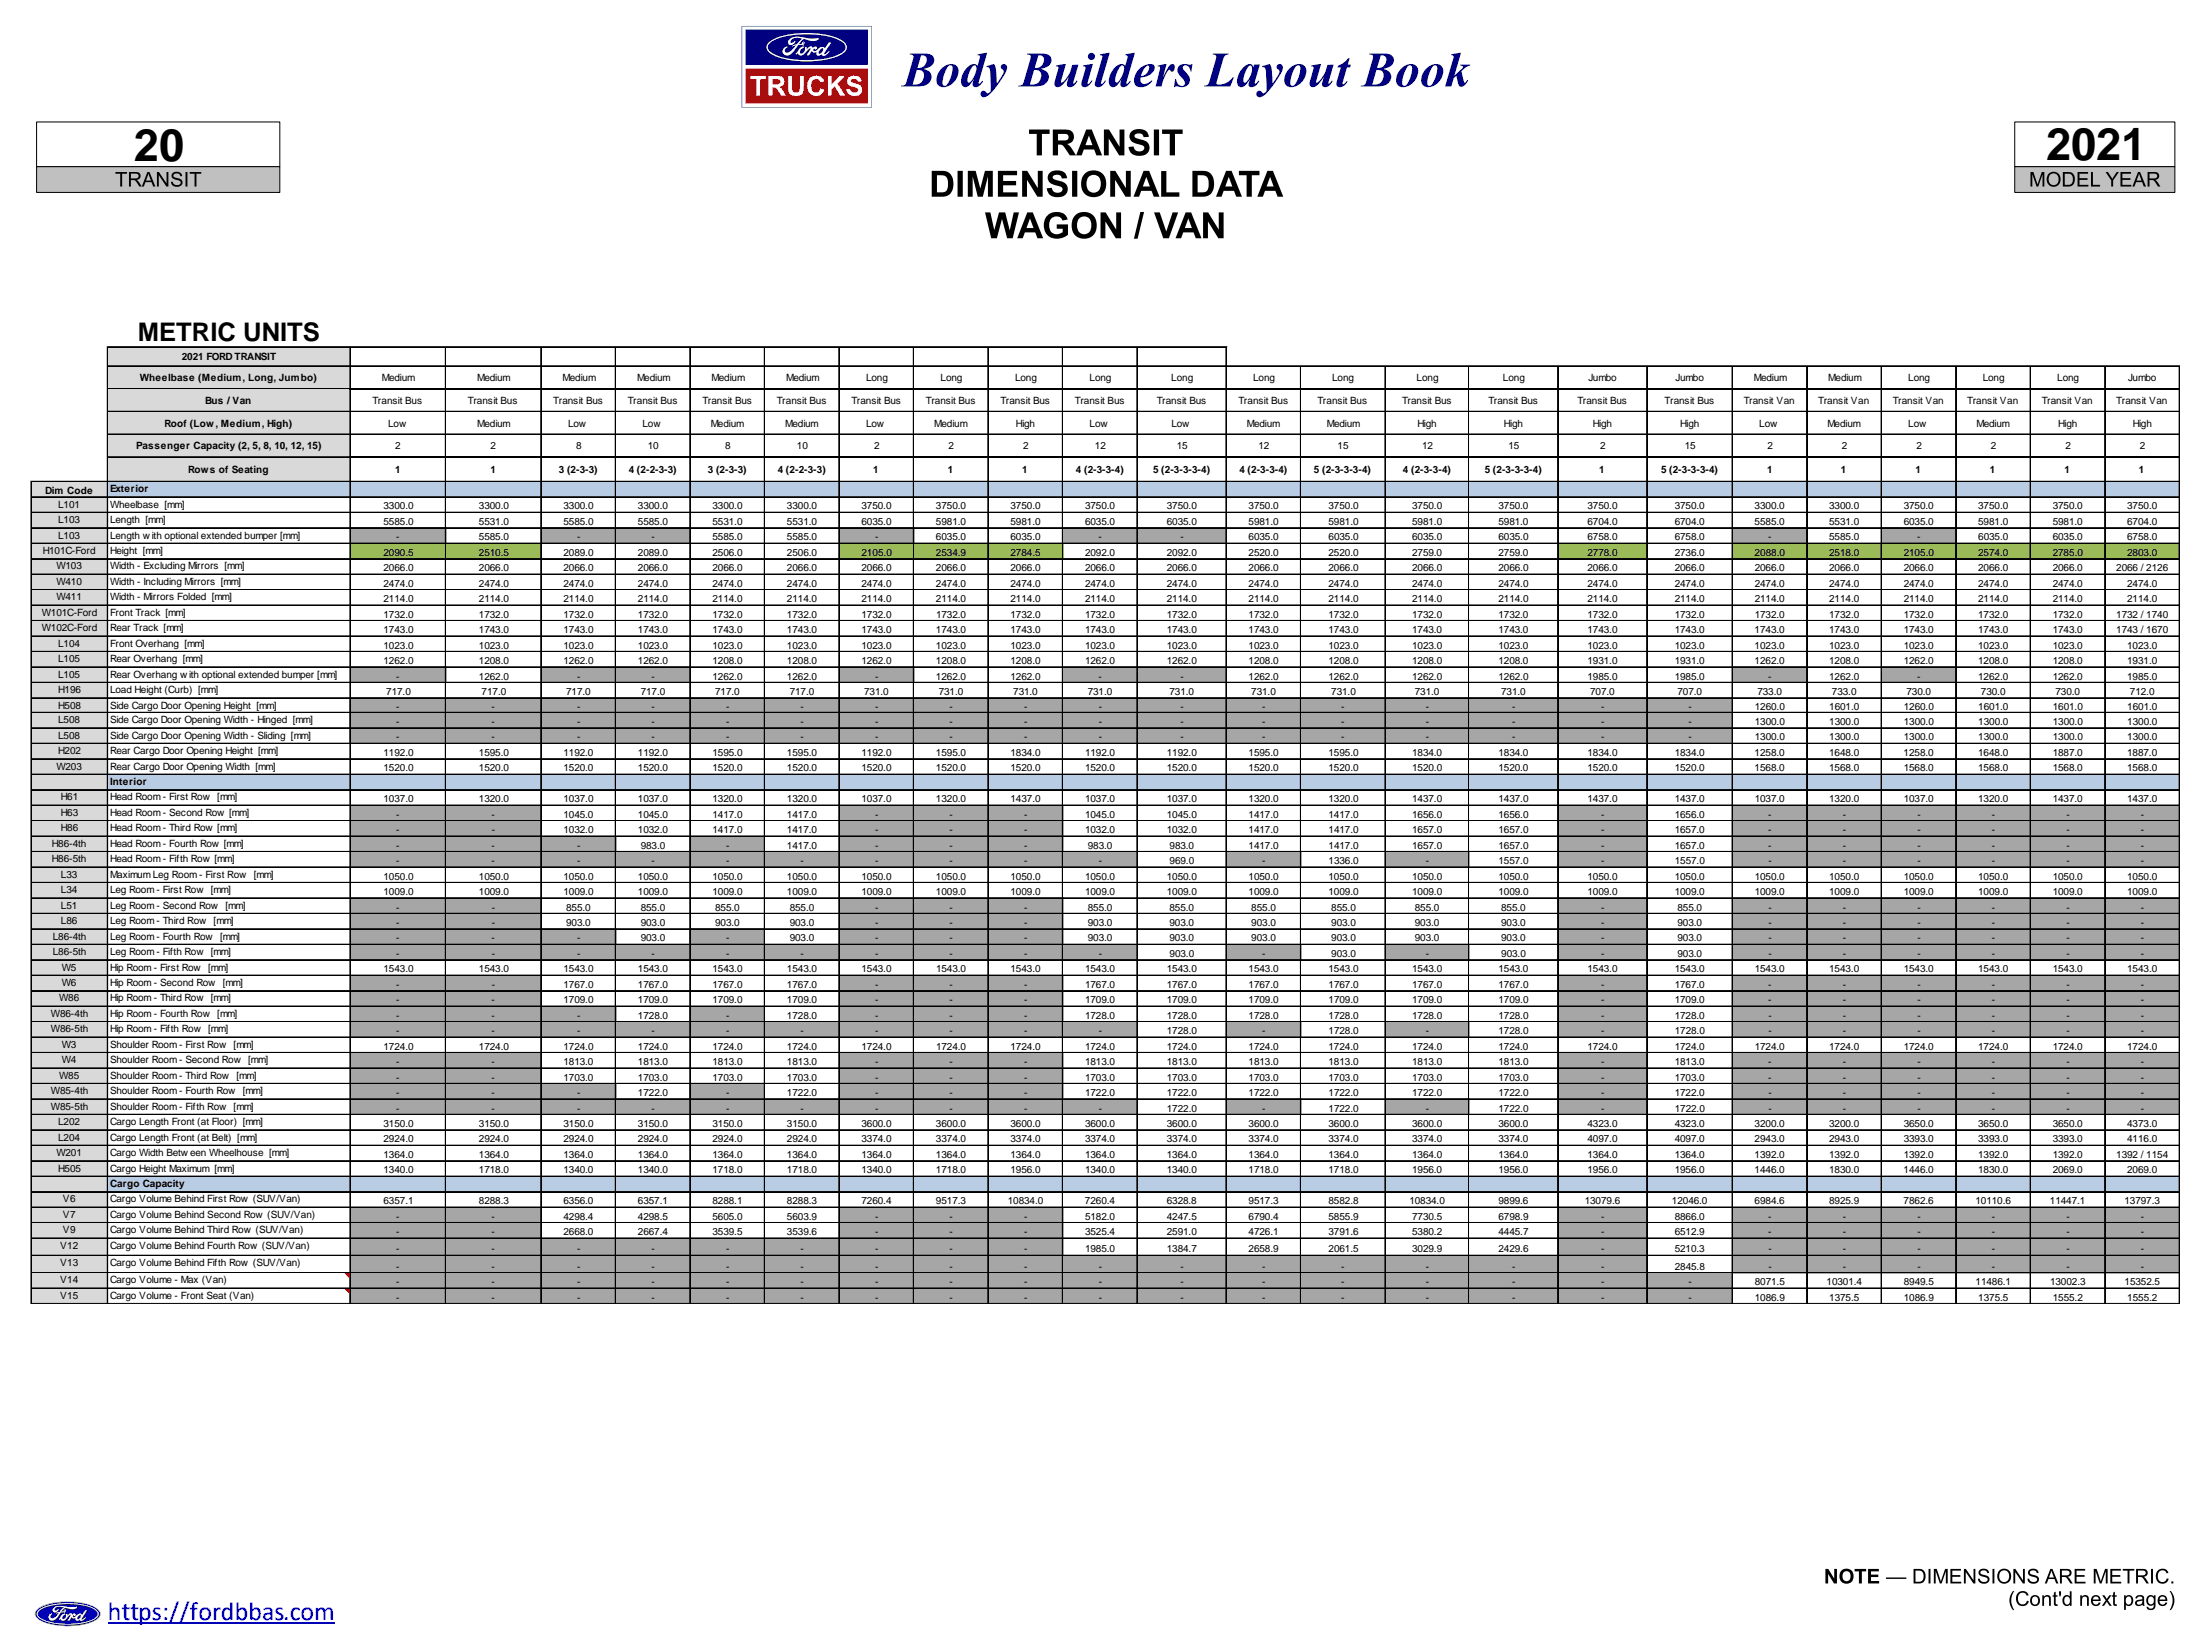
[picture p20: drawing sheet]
<svg xmlns="http://www.w3.org/2000/svg" width="345mm" height="258mm" viewBox="0 0 345 258" stroke-linecap="round" stroke-linejoin="round" font-family="sans-serif">
<defs><g id="words">
<g font-size="7.1">
<text x="20.9" y="25.1">20</text>
<text x="319.6" y="25">2021</text>
</g>
<text font-size="4" x="21.5" y="53.2">METRIC UNITS</text>
<text font-size="4" fill="#00f" x="16.9" y="253">https://fordbbas.com</text>
<g font-size="1.6">
<text x="21.9" y="59.5">Wheelbase (Medium, Long, Jumbo)</text>
<text x="28.4" y="56.3">2021 FORD TRANSIT</text>
<text x="59.6" y="59.5">Medium</text>
<text x="74.5" y="59.5">Medium</text>
<text x="87.9" y="59.5">Medium</text>
<text x="99.5" y="59.5">Medium</text>
<text x="111.1" y="59.5">Medium</text>
<text x="122.8" y="59.5">Medium</text>
<text x="135.3" y="59.5">Long</text>
<text x="146.9" y="59.5">Long</text>
<text x="158.6" y="59.5">Long</text>
<text x="170.2" y="59.5">Long</text>
<text x="183" y="59.5">Long</text>
<text x="195.7" y="59.5">Long</text>
<text x="208.1" y="59.5">Long</text>
<text x="221.3" y="59.5">Long</text>
<text x="234.8" y="59.5">Long</text>
<text x="248.1" y="59.5">Jumbo</text>
<text x="261.7" y="59.5">Jumbo</text>
<text x="273.9" y="59.5">Medium</text>
<text x="285.6" y="59.5">Medium</text>
<text x="298.1" y="59.5">Long</text>
<text x="309.7" y="59.5">Long</text>
<text x="321.4" y="59.5">Long</text>
<text x="332.4" y="59.5">Jumbo</text>
<text x="32.1" y="63.1">Bus / Van</text>
<text x="58.2" y="63.1">Transit Bus</text>
<text x="73.1" y="63.1">Transit Bus</text>
<text x="86.4" y="63.1">Transit Bus</text>
<text x="98.1" y="63.1">Transit Bus</text>
<text x="109.7" y="63.1">Transit Bus</text>
<text x="121.4" y="63.1">Transit Bus</text>
<text x="133" y="63.1">Transit Bus</text>
<text x="144.6" y="63.1">Transit Bus</text>
<text x="156.3" y="63.1">Transit Bus</text>
<text x="167.9" y="63.1">Transit Bus</text>
<text x="180.7" y="63.1">Transit Bus</text>
<text x="193.5" y="63.1">Transit Bus</text>
<text x="205.8" y="63.1">Transit Bus</text>
<text x="219" y="63.1">Transit Bus</text>
<text x="232.5" y="63.1">Transit Bus</text>
<text x="246.4" y="63.1">Transit Bus</text>
<text x="260" y="63.1">Transit Bus</text>
<text x="272.4" y="63.1">Transit Van</text>
<text x="284" y="63.1">Transit Van</text>
<text x="295.7" y="63.1">Transit Van</text>
<text x="307.3" y="63.1">Transit Van</text>
<text x="318.9" y="63.1">Transit Van</text>
<text x="330.6" y="63.1">Transit Van</text>
<text x="21.3" y="70.2">Passenger Capacity (2, 5, 8, 10, 12, 15)</text>
<text x="25.7" y="66.6">Roof (Low, Medium, High)</text>
<text x="60.6" y="66.6">Low</text>
<text x="61.7" y="70.2">2</text>
<text x="74.5" y="66.6">Medium</text>
<text x="76.6" y="70.2">2</text>
<text x="88.7" y="66.6">Low</text>
<text x="90" y="70.2">8</text>
<text x="100.4" y="66.6">Low</text>
<text x="101.2" y="70.2">10</text>
<text x="111" y="66.6">Medium</text>
<text x="113.3" y="70.2">8</text>
<text x="122.6" y="66.6">Medium</text>
<text x="124.5" y="70.2">10</text>
<text x="135.3" y="66.6">Low</text>
<text x="136.5" y="70.2">2</text>
<text x="145.9" y="66.6">Medium</text>
<text x="148.2" y="70.2">2</text>
<text x="158.7" y="66.6">High</text>
<text x="159.8" y="70.2">2</text>
<text x="170.2" y="66.6">Low</text>
<text x="171" y="70.2">12</text>
<text x="183" y="66.6">Low</text>
<text x="183.8" y="70.2">15</text>
<text x="194.8" y="66.6">Medium</text>
<text x="196.6" y="70.2">12</text>
<text x="207.2" y="66.6">Medium</text>
<text x="208.9" y="70.2">15</text>
<text x="221.4" y="66.6">High</text>
<text x="222.1" y="70.2">12</text>
<text x="234.9" y="66.6">High</text>
<text x="235.6" y="70.2">15</text>
<text x="248.8" y="66.6">High</text>
<text x="250" y="70.2">2</text>
<text x="262.5" y="66.6">High</text>
<text x="263.2" y="70.2">15</text>
<text x="274.8" y="66.6">Low</text>
<text x="276.1" y="70.2">2</text>
<text x="285.4" y="66.6">Medium</text>
<text x="287.7" y="70.2">2</text>
<text x="298.1" y="66.6">Low</text>
<text x="299.4" y="70.2">2</text>
<text x="308.7" y="66.6">Medium</text>
<text x="311" y="70.2">2</text>
<text x="321.5" y="66.6">High</text>
<text x="322.6" y="70.2">2</text>
<text x="333.1" y="66.6">High</text>
<text x="334.3" y="70.2">2</text>
<text x="7.1" y="77.2">Dim Code</text>
<text x="17.2" y="76.9">Exterior</text>
<text x="29.4" y="73.9">Rows of Seating</text>
<text x="61.7" y="73.9">1</text>
<text x="76.6" y="73.9">1</text>
<text x="87.3" y="73.9">3 (2-3-3)</text>
<text x="98.2" y="73.9">4 (2-2-3-3)</text>
<text x="110.6" y="73.9">3 (2-3-3)</text>
<text x="121.5" y="73.9">4 (2-2-3-3)</text>
<text x="136.4" y="73.9">1</text>
<text x="148" y="73.9">1</text>
<text x="159.7" y="73.9">1</text>
<text x="168.1" y="73.9">4 (2-3-3-4)</text>
<text x="180.1" y="73.9">5 (2-3-3-3-4)</text>
<text x="193.6" y="73.9">4 (2-3-3-4)</text>
<text x="205.2" y="73.9">5 (2-3-3-3-4)</text>
<text x="219.1" y="73.9">4 (2-3-3-4)</text>
<text x="231.9" y="73.9">5 (2-3-3-3-4)</text>
<text x="249.8" y="73.9">1</text>
<text x="259.5" y="73.9">5 (2-3-3-3-4)</text>
<text x="276.1" y="73.9">1</text>
<text x="287.6" y="73.9">1</text>
<text x="299.2" y="73.9">1</text>
<text x="310.8" y="73.9">1</text>
<text x="322.5" y="73.9">1</text>
<text x="334.1" y="73.9">1</text>
<text x="9.1" y="79.3">L101</text>
<text x="9.1" y="81.7">L103</text>
<text x="17.2" y="79.3">Wheelbase [mm]</text>
<text x="17.2" y="81.7">Length [mm]</text>
<text x="59.9" y="79.6">3300.0</text>
<text x="59.9" y="82">5585.0</text>
<text x="74.8" y="79.6">3300.0</text>
<text x="74.8" y="82">5531.0</text>
<text x="88" y="79.6">3300.0</text>
<text x="88" y="82">5585.0</text>
<text x="99.7" y="79.6">3300.0</text>
<text x="99.7" y="82">5585.0</text>
<text x="111.3" y="79.6">3300.0</text>
<text x="111.3" y="82">5531.0</text>
<text x="122.9" y="79.6">3300.0</text>
<text x="122.9" y="82">5531.0</text>
<text x="134.6" y="79.6">3750.0</text>
<text x="134.6" y="82">6035.0</text>
<text x="146.2" y="79.6">3750.0</text>
<text x="146.2" y="82">5981.0</text>
<text x="157.8" y="79.6">3750.0</text>
<text x="157.8" y="82">5981.0</text>
<text x="169.5" y="79.6">3750.0</text>
<text x="169.5" y="82">6035.0</text>
<text x="182.3" y="79.6">3750.0</text>
<text x="182.3" y="82">6035.0</text>
<text x="195" y="79.6">3750.0</text>
<text x="195" y="82">5981.0</text>
<text x="207.5" y="79.6">3750.0</text>
<text x="207.5" y="82">5981.0</text>
<text x="220.6" y="79.6">3750.0</text>
<text x="220.6" y="82">5981.0</text>
<text x="234.1" y="79.6">3750.0</text>
<text x="234.1" y="82">5981.0</text>
<text x="248" y="79.6">3750.0</text>
<text x="248" y="82">6704.0</text>
<text x="261.6" y="79.6">3750.0</text>
<text x="261.6" y="82">6704.0</text>
<text x="274.1" y="79.6">3300.0</text>
<text x="274.1" y="82">5585.0</text>
<text x="285.7" y="79.6">3300.0</text>
<text x="285.7" y="82">5531.0</text>
<text x="297.4" y="79.6">3750.0</text>
<text x="297.4" y="82">6035.0</text>
<text x="309" y="79.6">3750.0</text>
<text x="309" y="82">5981.0</text>
<text x="320.6" y="79.6">3750.0</text>
<text x="320.6" y="82">5981.0</text>
<text x="332.3" y="79.6">3750.0</text>
<text x="332.3" y="82">6704.0</text>
<text x="6.7" y="86.5">H101C-Ford</text>
<text x="8.8" y="89">W103</text>
<text x="9.1" y="84.1">L103</text>
<text x="17.2" y="86.5">Height [mm]</text>
<text x="17.2" y="84.1">Length w ith optional extended bumper [mm]</text>
<text x="17.2" y="89">Width - Excluding Mirrors [mm]</text>
<text x="59.9" y="86.8">2090.5</text>
<text x="59.9" y="89.2">2066.0</text>
<text x="61.9" y="84.4">-</text>
<text x="74.8" y="84.4">5585.0</text>
<text x="74.8" y="86.8">2510.5</text>
<text x="74.8" y="89.2">2066.0</text>
<text x="88" y="86.8">2089.0</text>
<text x="88" y="89.2">2066.0</text>
<text x="90.1" y="84.4">-</text>
<text x="99.7" y="86.8">2089.0</text>
<text x="99.7" y="89.2">2066.0</text>
<text x="101.8" y="84.4">-</text>
<text x="111.3" y="84.4">5585.0</text>
<text x="111.3" y="86.8">2506.0</text>
<text x="111.3" y="89.2">2066.0</text>
<text x="122.9" y="84.4">5585.0</text>
<text x="122.9" y="86.8">2506.0</text>
<text x="122.9" y="89.2">2066.0</text>
<text x="134.6" y="86.8">2105.0</text>
<text x="134.6" y="89.2">2066.0</text>
<text x="136.7" y="84.4">-</text>
<text x="146.2" y="86.8">2534.9</text>
<text x="146.2" y="84.4">6035.0</text>
<text x="146.2" y="89.2">2066.0</text>
<text x="157.8" y="86.8">2784.5</text>
<text x="157.8" y="84.4">6035.0</text>
<text x="157.8" y="89.2">2066.0</text>
<text x="169.5" y="86.8">2092.0</text>
<text x="169.5" y="89.2">2066.0</text>
<text x="171.6" y="84.4">-</text>
<text x="182.3" y="86.8">2092.0</text>
<text x="182.3" y="89.2">2066.0</text>
<text x="184.4" y="84.4">-</text>
<text x="195" y="86.8">2520.0</text>
<text x="195" y="89.2">2066.0</text>
<text x="195" y="84.4">6035.0</text>
<text x="207.5" y="86.8">2520.0</text>
<text x="207.5" y="89.2">2066.0</text>
<text x="207.5" y="84.4">6035.0</text>
<text x="220.6" y="86.8">2759.0</text>
<text x="220.6" y="89.2">2066.0</text>
<text x="220.6" y="84.4">6035.0</text>
<text x="234.1" y="86.8">2759.0</text>
<text x="234.1" y="89.2">2066.0</text>
<text x="234.1" y="84.4">6035.0</text>
<text x="248" y="86.8">2778.0</text>
<text x="248" y="89.2">2066.0</text>
<text x="248" y="84.4">6758.0</text>
<text x="261.6" y="86.8">2736.0</text>
<text x="261.6" y="89.2">2066.0</text>
<text x="261.6" y="84.4">6758.0</text>
<text x="274.1" y="86.8">2088.0</text>
<text x="274.1" y="89.2">2066.0</text>
<text x="276.2" y="84.4">-</text>
<text x="285.7" y="86.8">2518.0</text>
<text x="285.7" y="89.2">2066.0</text>
<text x="285.7" y="84.4">5585.0</text>
<text x="297.4" y="86.8">2105.0</text>
<text x="297.4" y="89.2">2066.0</text>
<text x="299.5" y="84.4">-</text>
<text x="309" y="86.8">2574.0</text>
<text x="309" y="89.2">2066.0</text>
<text x="309" y="84.4">6035.0</text>
<text x="320.6" y="89.2">2066.0</text>
<text x="320.6" y="86.8">2785.0</text>
<text x="320.6" y="84.4">6035.0</text>
<text x="330.6" y="89.2">2066 / 2126</text>
<text x="332.3" y="86.8">2803.0</text>
<text x="332.3" y="84.4">6758.0</text>
<text x="8.8" y="91.4">W410</text>
<text x="8.8" y="93.8">W411</text>
<text x="17.2" y="91.4">Width - Including Mirrors [mm]</text>
<text x="17.2" y="93.8">Width - Mirrors Folded [mm]</text>
<text x="59.9" y="91.6">2474.0</text>
<text x="59.9" y="94.1">2114.0</text>
<text x="74.8" y="91.6">2474.0</text>
<text x="74.8" y="94.1">2114.0</text>
<text x="88" y="91.6">2474.0</text>
<text x="88" y="94.1">2114.0</text>
<text x="99.7" y="91.6">2474.0</text>
<text x="99.7" y="94.1">2114.0</text>
<text x="111.3" y="91.6">2474.0</text>
<text x="111.3" y="94.1">2114.0</text>
<text x="122.9" y="91.6">2474.0</text>
<text x="122.9" y="94.1">2114.0</text>
<text x="134.6" y="91.6">2474.0</text>
<text x="134.6" y="94.1">2114.0</text>
<text x="146.2" y="91.6">2474.0</text>
<text x="146.2" y="94.1">2114.0</text>
<text x="157.8" y="91.6">2474.0</text>
<text x="157.8" y="94.1">2114.0</text>
<text x="169.5" y="91.6">2474.0</text>
<text x="169.5" y="94.1">2114.0</text>
<text x="182.3" y="91.6">2474.0</text>
<text x="182.3" y="94.1">2114.0</text>
<text x="195" y="91.6">2474.0</text>
<text x="195" y="94.1">2114.0</text>
<text x="207.5" y="91.6">2474.0</text>
<text x="207.5" y="94.1">2114.0</text>
<text x="220.6" y="91.6">2474.0</text>
<text x="220.6" y="94.1">2114.0</text>
<text x="234.1" y="91.6">2474.0</text>
<text x="234.1" y="94.1">2114.0</text>
<text x="248" y="91.6">2474.0</text>
<text x="248" y="94.1">2114.0</text>
<text x="261.6" y="91.6">2474.0</text>
<text x="261.6" y="94.1">2114.0</text>
<text x="274.1" y="91.6">2474.0</text>
<text x="274.1" y="94.1">2114.0</text>
<text x="285.7" y="91.6">2474.0</text>
<text x="285.7" y="94.1">2114.0</text>
<text x="297.4" y="91.6">2474.0</text>
<text x="297.4" y="94.1">2114.0</text>
<text x="309" y="91.6">2474.0</text>
<text x="309" y="94.1">2114.0</text>
<text x="320.6" y="91.6">2474.0</text>
<text x="320.6" y="94.1">2114.0</text>
<text x="332.3" y="91.6">2474.0</text>
<text x="332.3" y="94.1">2114.0</text>
<text x="6.5" y="96.2">W101C-Ford</text>
<text x="6.5" y="98.6">W102C-Ford</text>
<text x="9.1" y="101">L104</text>
<text x="17.2" y="96.2">Front Track [mm]</text>
<text x="17.2" y="98.6">Rear Track [mm]</text>
<text x="17.2" y="101">Front Overhang [mm]</text>
<text x="59.9" y="98.9">1743.0</text>
<text x="59.9" y="101.3">1023.0</text>
<text x="59.9" y="96.5">1732.0</text>
<text x="74.8" y="98.9">1743.0</text>
<text x="74.8" y="101.3">1023.0</text>
<text x="74.8" y="96.5">1732.0</text>
<text x="88" y="98.9">1743.0</text>
<text x="88" y="101.3">1023.0</text>
<text x="88" y="96.5">1732.0</text>
<text x="99.7" y="98.9">1743.0</text>
<text x="99.7" y="101.3">1023.0</text>
<text x="99.7" y="96.5">1732.0</text>
<text x="111.3" y="98.9">1743.0</text>
<text x="111.3" y="101.3">1023.0</text>
<text x="111.3" y="96.5">1732.0</text>
<text x="122.9" y="98.9">1743.0</text>
<text x="122.9" y="101.3">1023.0</text>
<text x="122.9" y="96.5">1732.0</text>
<text x="134.6" y="98.9">1743.0</text>
<text x="134.6" y="101.3">1023.0</text>
<text x="134.6" y="96.5">1732.0</text>
<text x="146.2" y="98.9">1743.0</text>
<text x="146.2" y="101.3">1023.0</text>
<text x="146.2" y="96.5">1732.0</text>
<text x="157.8" y="98.9">1743.0</text>
<text x="157.8" y="101.3">1023.0</text>
<text x="157.8" y="96.5">1732.0</text>
<text x="169.5" y="98.9">1743.0</text>
<text x="169.5" y="101.3">1023.0</text>
<text x="169.5" y="96.5">1732.0</text>
<text x="182.3" y="98.9">1743.0</text>
<text x="182.3" y="101.3">1023.0</text>
<text x="182.3" y="96.5">1732.0</text>
<text x="195" y="98.9">1743.0</text>
<text x="195" y="101.3">1023.0</text>
<text x="195" y="96.5">1732.0</text>
<text x="207.5" y="98.9">1743.0</text>
<text x="207.5" y="101.3">1023.0</text>
<text x="207.5" y="96.5">1732.0</text>
<text x="220.6" y="98.9">1743.0</text>
<text x="220.6" y="101.3">1023.0</text>
<text x="220.6" y="96.5">1732.0</text>
<text x="234.1" y="98.9">1743.0</text>
<text x="234.1" y="101.3">1023.0</text>
<text x="234.1" y="96.5">1732.0</text>
<text x="248" y="98.9">1743.0</text>
<text x="248" y="101.3">1023.0</text>
<text x="248" y="96.5">1732.0</text>
<text x="261.6" y="98.9">1743.0</text>
<text x="261.6" y="101.3">1023.0</text>
<text x="261.6" y="96.5">1732.0</text>
<text x="274.1" y="98.9">1743.0</text>
<text x="274.1" y="101.3">1023.0</text>
<text x="274.1" y="96.5">1732.0</text>
<text x="285.7" y="98.9">1743.0</text>
<text x="285.7" y="101.3">1023.0</text>
<text x="285.7" y="96.5">1732.0</text>
<text x="297.4" y="98.9">1743.0</text>
<text x="297.4" y="101.3">1023.0</text>
<text x="297.4" y="96.5">1732.0</text>
<text x="309" y="98.9">1743.0</text>
<text x="309" y="101.3">1023.0</text>
<text x="309" y="96.5">1732.0</text>
<text x="320.6" y="98.9">1743.0</text>
<text x="320.6" y="101.3">1023.0</text>
<text x="320.6" y="96.5">1732.0</text>
<text x="330.6" y="98.9">1743 / 1670</text>
<text x="330.6" y="96.5">1732 / 1740</text>
<text x="332.3" y="101.3">1023.0</text>
<text x="9.1" y="103.4">L105</text>
<text x="9.1" y="105.9">L105</text>
<text x="17.2" y="103.4">Rear Overhang [mm]</text>
<text x="17.2" y="105.9">Rear Overhang w ith optional extended bumper [mm]</text>
<text x="59.9" y="103.7">1262.0</text>
<text x="61.9" y="106.1">-</text>
<text x="74.8" y="106.1">1262.0</text>
<text x="74.8" y="103.7">1208.0</text>
<text x="88" y="103.7">1262.0</text>
<text x="90.1" y="106.1">-</text>
<text x="99.7" y="103.7">1262.0</text>
<text x="101.8" y="106.1">-</text>
<text x="111.3" y="106.1">1262.0</text>
<text x="111.3" y="103.7">1208.0</text>
<text x="122.9" y="106.1">1262.0</text>
<text x="122.9" y="103.7">1208.0</text>
<text x="134.6" y="103.7">1262.0</text>
<text x="136.7" y="106.1">-</text>
<text x="146.2" y="106.1">1262.0</text>
<text x="146.2" y="103.7">1208.0</text>
<text x="157.8" y="106.1">1262.0</text>
<text x="157.8" y="103.7">1208.0</text>
<text x="169.5" y="103.7">1262.0</text>
<text x="171.6" y="106.1">-</text>
<text x="182.3" y="103.7">1262.0</text>
<text x="184.4" y="106.1">-</text>
<text x="195" y="103.7">1208.0</text>
<text x="195" y="106.1">1262.0</text>
<text x="207.5" y="103.7">1208.0</text>
<text x="207.5" y="106.1">1262.0</text>
<text x="220.6" y="103.7">1208.0</text>
<text x="220.6" y="106.1">1262.0</text>
<text x="234.1" y="103.7">1208.0</text>
<text x="234.1" y="106.1">1262.0</text>
<text x="248" y="103.7">1931.0</text>
<text x="248" y="106.1">1985.0</text>
<text x="261.6" y="103.7">1931.0</text>
<text x="261.6" y="106.1">1985.0</text>
<text x="274.1" y="103.7">1262.0</text>
<text x="276.2" y="106.1">-</text>
<text x="285.7" y="103.7">1208.0</text>
<text x="285.7" y="106.1">1262.0</text>
<text x="297.4" y="103.7">1262.0</text>
<text x="299.5" y="106.1">-</text>
<text x="309" y="103.7">1208.0</text>
<text x="309" y="106.1">1262.0</text>
<text x="320.6" y="103.7">1208.0</text>
<text x="320.6" y="106.1">1262.0</text>
<text x="332.3" y="103.7">1931.0</text>
<text x="332.3" y="106.1">1985.0</text>
<text x="9.1" y="108.3">H196</text>
<text x="9.1" y="110.7">H508</text>
<text x="9.1" y="113">L508</text>
<text x="17.2" y="108.3">Load Height (Curb) [mm]</text>
<text x="17.2" y="110.7">Side Cargo Door Opening Height [mm]</text>
<text x="17.2" y="113">Side Cargo Door Opening Width - Hinged [mm]</text>
<text x="60.3" y="108.6">717.0</text>
<text x="61.9" y="110.8">-</text>
<text x="61.9" y="113.2">-</text>
<text x="75.2" y="108.6">717.0</text>
<text x="76.8" y="110.8">-</text>
<text x="76.8" y="113.2">-</text>
<text x="88.4" y="108.6">717.0</text>
<text x="90.1" y="110.8">-</text>
<text x="90.1" y="113.2">-</text>
<text x="100.1" y="108.6">717.0</text>
<text x="101.8" y="110.8">-</text>
<text x="101.8" y="113.2">-</text>
<text x="111.7" y="108.6">717.0</text>
<text x="113.4" y="110.8">-</text>
<text x="113.4" y="113.2">-</text>
<text x="123.4" y="108.6">717.0</text>
<text x="125.1" y="110.8">-</text>
<text x="125.1" y="113.2">-</text>
<text x="135" y="108.6">731.0</text>
<text x="136.7" y="110.8">-</text>
<text x="136.7" y="113.2">-</text>
<text x="146.6" y="108.6">731.0</text>
<text x="148.3" y="110.8">-</text>
<text x="148.3" y="113.2">-</text>
<text x="158.3" y="108.6">731.0</text>
<text x="160" y="110.8">-</text>
<text x="160" y="113.2">-</text>
<text x="169.9" y="108.6">731.0</text>
<text x="171.6" y="110.8">-</text>
<text x="171.6" y="113.2">-</text>
<text x="182.7" y="108.6">731.0</text>
<text x="184.4" y="110.8">-</text>
<text x="184.4" y="113.2">-</text>
<text x="195.5" y="108.6">731.0</text>
<text x="197.2" y="110.8">-</text>
<text x="197.2" y="113.2">-</text>
<text x="207.9" y="108.6">731.0</text>
<text x="209.5" y="110.8">-</text>
<text x="209.5" y="113.2">-</text>
<text x="221" y="108.6">731.0</text>
<text x="222.7" y="110.8">-</text>
<text x="222.7" y="113.2">-</text>
<text x="234.5" y="108.6">731.0</text>
<text x="236.2" y="110.8">-</text>
<text x="236.2" y="113.2">-</text>
<text x="248.4" y="108.6">707.0</text>
<text x="250.1" y="110.8">-</text>
<text x="250.1" y="113.2">-</text>
<text x="262" y="108.6">707.0</text>
<text x="263.7" y="110.8">-</text>
<text x="263.7" y="113.2">-</text>
<text x="274.1" y="110.8">1260.0</text>
<text x="274.1" y="113.2">1300.0</text>
<text x="274.5" y="108.6">733.0</text>
<text x="285.7" y="110.8">1601.0</text>
<text x="285.7" y="113.2">1300.0</text>
<text x="286.2" y="108.6">733.0</text>
<text x="297.4" y="110.8">1260.0</text>
<text x="297.4" y="113.2">1300.0</text>
<text x="297.8" y="108.6">730.0</text>
<text x="309" y="110.8">1601.0</text>
<text x="309" y="113.2">1300.0</text>
<text x="309.4" y="108.6">730.0</text>
<text x="320.7" y="110.8">1601.0</text>
<text x="320.7" y="113.2">1300.0</text>
<text x="321.1" y="108.6">730.0</text>
<text x="332.3" y="110.8">1601.0</text>
<text x="332.3" y="113.2">1300.0</text>
<text x="332.7" y="108.6">712.0</text>
<text x="9.1" y="115.4">L508</text>
<text x="9.1" y="117.8">H202</text>
<text x="17.2" y="115.4">Side Cargo Door Opening Width - Sliding [mm]</text>
<text x="17.2" y="117.8">Rear Cargo Door Opening Height [mm]</text>
<text x="59.9" y="118.1">1192.0</text>
<text x="61.9" y="115.7">-</text>
<text x="74.8" y="118.1">1595.0</text>
<text x="76.8" y="115.7">-</text>
<text x="88" y="118.1">1192.0</text>
<text x="90.1" y="115.7">-</text>
<text x="99.7" y="118.1">1192.0</text>
<text x="101.8" y="115.7">-</text>
<text x="111.3" y="118.1">1595.0</text>
<text x="113.4" y="115.7">-</text>
<text x="122.9" y="118.1">1595.0</text>
<text x="125.1" y="115.7">-</text>
<text x="134.6" y="118.1">1192.0</text>
<text x="136.7" y="115.7">-</text>
<text x="146.2" y="118.1">1595.0</text>
<text x="148.3" y="115.7">-</text>
<text x="157.8" y="118.1">1834.0</text>
<text x="160" y="115.7">-</text>
<text x="169.5" y="118.1">1192.0</text>
<text x="171.6" y="115.7">-</text>
<text x="182.3" y="118.1">1192.0</text>
<text x="184.4" y="115.7">-</text>
<text x="195" y="118.1">1595.0</text>
<text x="197.2" y="115.7">-</text>
<text x="207.5" y="118.1">1595.0</text>
<text x="209.5" y="115.7">-</text>
<text x="220.6" y="118.1">1834.0</text>
<text x="222.7" y="115.7">-</text>
<text x="234.1" y="118.1">1834.0</text>
<text x="236.2" y="115.7">-</text>
<text x="248" y="118.1">1834.0</text>
<text x="250.1" y="115.7">-</text>
<text x="261.6" y="118.1">1834.0</text>
<text x="263.7" y="115.7">-</text>
<text x="274.1" y="118.1">1258.0</text>
<text x="274.1" y="115.7">1300.0</text>
<text x="285.7" y="118.1">1648.0</text>
<text x="285.7" y="115.7">1300.0</text>
<text x="297.4" y="118.1">1258.0</text>
<text x="297.4" y="115.7">1300.0</text>
<text x="309" y="118.1">1648.0</text>
<text x="309" y="115.7">1300.0</text>
<text x="320.6" y="118.1">1887.0</text>
<text x="320.7" y="115.7">1300.0</text>
<text x="332.3" y="118.1">1887.0</text>
<text x="332.3" y="115.7">1300.0</text>
<text x="8.8" y="120.2">W203</text>
<text x="9.5" y="125">H61</text>
<text x="17.2" y="120.2">Rear Cargo Door Opening Width [mm]</text>
<text x="17.2" y="125">Head Room - First Row</text>
<text x="17.2" y="122.6">Interior</text>
<text x="33.9" y="125">[mm]</text>
<text x="59.9" y="120.5">1520.0</text>
<text x="59.9" y="125.3">1037.0</text>
<text x="74.8" y="120.5">1520.0</text>
<text x="74.8" y="125.3">1320.0</text>
<text x="88" y="120.5">1520.0</text>
<text x="88" y="125.3">1037.0</text>
<text x="99.7" y="120.5">1520.0</text>
<text x="99.7" y="125.3">1037.0</text>
<text x="111.3" y="120.5">1520.0</text>
<text x="111.3" y="125.3">1320.0</text>
<text x="122.9" y="120.5">1520.0</text>
<text x="122.9" y="125.3">1320.0</text>
<text x="134.6" y="120.5">1520.0</text>
<text x="134.6" y="125.3">1037.0</text>
<text x="146.2" y="120.5">1520.0</text>
<text x="146.2" y="125.3">1320.0</text>
<text x="157.8" y="120.5">1520.0</text>
<text x="157.8" y="125.3">1437.0</text>
<text x="169.5" y="120.5">1520.0</text>
<text x="169.5" y="125.3">1037.0</text>
<text x="182.3" y="120.5">1520.0</text>
<text x="182.3" y="125.3">1037.0</text>
<text x="195" y="120.5">1520.0</text>
<text x="195" y="125.3">1320.0</text>
<text x="207.5" y="120.5">1520.0</text>
<text x="207.5" y="125.3">1320.0</text>
<text x="220.6" y="120.5">1520.0</text>
<text x="220.6" y="125.3">1437.0</text>
<text x="234.1" y="120.5">1520.0</text>
<text x="234.1" y="125.3">1437.0</text>
<text x="248" y="120.5">1520.0</text>
<text x="248" y="125.3">1437.0</text>
<text x="261.6" y="120.5">1520.0</text>
<text x="261.6" y="125.3">1437.0</text>
<text x="274.1" y="120.5">1568.0</text>
<text x="274.1" y="125.3">1037.0</text>
<text x="285.7" y="120.5">1568.0</text>
<text x="285.7" y="125.3">1320.0</text>
<text x="297.4" y="120.5">1568.0</text>
<text x="297.4" y="125.3">1037.0</text>
<text x="309" y="120.5">1568.0</text>
<text x="309" y="125.3">1320.0</text>
<text x="320.6" y="120.5">1568.0</text>
<text x="320.6" y="125.3">1437.0</text>
<text x="332.3" y="120.5">1568.0</text>
<text x="332.3" y="125.3">1437.0</text>
<text x="9.5" y="127.4">H63</text>
<text x="9.5" y="129.9">H86</text>
<text x="17.2" y="127.4">Head Room - Second Row [mm]</text>
<text x="17.2" y="129.9">Head Room - Third Row [mm]</text>
<text x="61.9" y="127.7">-</text>
<text x="61.9" y="130.1">-</text>
<text x="76.8" y="127.7">-</text>
<text x="76.8" y="130.1">-</text>
<text x="88" y="127.7">1045.0</text>
<text x="88" y="130.1">1032.0</text>
<text x="99.7" y="127.7">1045.0</text>
<text x="99.7" y="130.1">1032.0</text>
<text x="111.3" y="127.7">1417.0</text>
<text x="111.3" y="130.1">1417.0</text>
<text x="122.9" y="127.7">1417.0</text>
<text x="122.9" y="130.1">1417.0</text>
<text x="136.7" y="127.7">-</text>
<text x="136.7" y="130.1">-</text>
<text x="148.3" y="127.7">-</text>
<text x="148.3" y="130.1">-</text>
<text x="160" y="127.7">-</text>
<text x="160" y="130.1">-</text>
<text x="169.5" y="127.7">1045.0</text>
<text x="169.5" y="130.1">1032.0</text>
<text x="182.3" y="127.7">1045.0</text>
<text x="182.3" y="130.1">1032.0</text>
<text x="195" y="127.7">1417.0</text>
<text x="195" y="130.1">1417.0</text>
<text x="207.5" y="127.7">1417.0</text>
<text x="207.5" y="130.1">1417.0</text>
<text x="220.6" y="127.7">1656.0</text>
<text x="220.6" y="130.1">1657.0</text>
<text x="234.1" y="127.7">1656.0</text>
<text x="234.1" y="130.1">1657.0</text>
<text x="250.1" y="127.7">-</text>
<text x="250.1" y="130.1">-</text>
<text x="261.6" y="127.7">1656.0</text>
<text x="261.6" y="130.1">1657.0</text>
<text x="276.2" y="127.7">-</text>
<text x="276.2" y="130.1">-</text>
<text x="287.9" y="127.7">-</text>
<text x="287.9" y="130.1">-</text>
<text x="299.5" y="127.7">-</text>
<text x="299.5" y="130.1">-</text>
<text x="311.1" y="127.7">-</text>
<text x="311.1" y="130.1">-</text>
<text x="322.8" y="127.7">-</text>
<text x="322.8" y="130.1">-</text>
<text x="334.4" y="127.7">-</text>
<text x="334.4" y="130.1">-</text>
<text x="8.1" y="132.3">H86-4th</text>
<text x="8.1" y="134.7">H86-5th</text>
<text x="9.5" y="137.1">L33</text>
<text x="17.2" y="132.3">Head Room - Fourth Row [mm]</text>
<text x="17.2" y="134.7">Head Room - Fifth Row [mm]</text>
<text x="17.2" y="137.1">Maximum Leg Room - First Row</text>
<text x="39.6" y="137.1">[mm]</text>
<text x="59.9" y="137.4">1050.0</text>
<text x="61.9" y="132.6">-</text>
<text x="61.9" y="135">-</text>
<text x="74.8" y="137.4">1050.0</text>
<text x="76.8" y="132.6">-</text>
<text x="76.8" y="135">-</text>
<text x="88" y="137.4">1050.0</text>
<text x="90.1" y="132.6">-</text>
<text x="90.1" y="135">-</text>
<text x="99.7" y="137.4">1050.0</text>
<text x="100.1" y="132.6">983.0</text>
<text x="101.8" y="135">-</text>
<text x="111.3" y="137.4">1050.0</text>
<text x="113.4" y="132.6">-</text>
<text x="113.4" y="135">-</text>
<text x="122.9" y="137.4">1050.0</text>
<text x="122.9" y="132.6">1417.0</text>
<text x="125.1" y="135">-</text>
<text x="134.6" y="137.4">1050.0</text>
<text x="136.7" y="132.6">-</text>
<text x="136.7" y="135">-</text>
<text x="146.2" y="137.4">1050.0</text>
<text x="148.3" y="132.6">-</text>
<text x="148.3" y="135">-</text>
<text x="157.8" y="137.4">1050.0</text>
<text x="160" y="132.6">-</text>
<text x="160" y="135">-</text>
<text x="169.5" y="137.4">1050.0</text>
<text x="169.9" y="132.6">983.0</text>
<text x="171.6" y="135">-</text>
<text x="182.3" y="137.4">1050.0</text>
<text x="182.7" y="132.6">983.0</text>
<text x="182.7" y="135">969.0</text>
<text x="195" y="137.4">1050.0</text>
<text x="195" y="132.6">1417.0</text>
<text x="197.2" y="135">-</text>
<text x="207.5" y="137.4">1050.0</text>
<text x="207.5" y="132.6">1417.0</text>
<text x="207.5" y="135">1336.0</text>
<text x="220.6" y="137.4">1050.0</text>
<text x="220.6" y="132.6">1657.0</text>
<text x="222.7" y="135">-</text>
<text x="234.1" y="137.4">1050.0</text>
<text x="234.1" y="132.6">1657.0</text>
<text x="234.1" y="135">1557.0</text>
<text x="248" y="137.4">1050.0</text>
<text x="250.1" y="132.6">-</text>
<text x="250.1" y="135">-</text>
<text x="261.6" y="137.4">1050.0</text>
<text x="261.6" y="132.6">1657.0</text>
<text x="261.6" y="135">1557.0</text>
<text x="274.1" y="137.4">1050.0</text>
<text x="276.2" y="132.6">-</text>
<text x="276.2" y="135">-</text>
<text x="285.7" y="137.4">1050.0</text>
<text x="287.9" y="132.6">-</text>
<text x="287.9" y="135">-</text>
<text x="297.4" y="137.4">1050.0</text>
<text x="299.5" y="132.6">-</text>
<text x="299.5" y="135">-</text>
<text x="309" y="137.4">1050.0</text>
<text x="311.1" y="132.6">-</text>
<text x="311.1" y="135">-</text>
<text x="320.6" y="137.4">1050.0</text>
<text x="322.8" y="132.6">-</text>
<text x="322.8" y="135">-</text>
<text x="332.3" y="137.4">1050.0</text>
<text x="334.4" y="132.6">-</text>
<text x="334.4" y="135">-</text>
<text x="9.5" y="139.5">L34</text>
<text x="9.5" y="141.9">L51</text>
<text x="17.2" y="139.5">Leg Room - First Row</text>
<text x="17.2" y="141.9">Leg Room - Second Row</text>
<text x="32.9" y="139.5">[mm]</text>
<text x="35.2" y="141.9">[mm]</text>
<text x="59.9" y="139.8">1009.0</text>
<text x="61.9" y="142.2">-</text>
<text x="74.8" y="139.8">1009.0</text>
<text x="76.8" y="142.2">-</text>
<text x="88" y="139.8">1009.0</text>
<text x="88.4" y="142.2">855.0</text>
<text x="99.7" y="139.8">1009.0</text>
<text x="100.1" y="142.2">855.0</text>
<text x="111.3" y="139.8">1009.0</text>
<text x="111.7" y="142.2">855.0</text>
<text x="122.9" y="139.8">1009.0</text>
<text x="123.4" y="142.2">855.0</text>
<text x="134.6" y="139.8">1009.0</text>
<text x="136.7" y="142.2">-</text>
<text x="146.2" y="139.8">1009.0</text>
<text x="148.3" y="142.2">-</text>
<text x="157.8" y="139.8">1009.0</text>
<text x="160" y="142.2">-</text>
<text x="169.5" y="139.8">1009.0</text>
<text x="169.9" y="142.2">855.0</text>
<text x="182.3" y="139.8">1009.0</text>
<text x="182.7" y="142.2">855.0</text>
<text x="195" y="139.8">1009.0</text>
<text x="195.5" y="142.2">855.0</text>
<text x="207.5" y="139.8">1009.0</text>
<text x="208" y="142.2">855.0</text>
<text x="220.6" y="139.8">1009.0</text>
<text x="221" y="142.2">855.0</text>
<text x="234.1" y="139.8">1009.0</text>
<text x="234.5" y="142.2">855.0</text>
<text x="248" y="139.8">1009.0</text>
<text x="250.1" y="142.2">-</text>
<text x="261.6" y="139.8">1009.0</text>
<text x="262" y="142.2">855.0</text>
<text x="274.1" y="139.8">1009.0</text>
<text x="276.2" y="142.2">-</text>
<text x="285.7" y="139.8">1009.0</text>
<text x="287.9" y="142.2">-</text>
<text x="297.4" y="139.8">1009.0</text>
<text x="299.5" y="142.2">-</text>
<text x="309" y="139.8">1009.0</text>
<text x="311.1" y="142.2">-</text>
<text x="320.6" y="139.8">1009.0</text>
<text x="322.8" y="142.2">-</text>
<text x="332.3" y="139.8">1009.0</text>
<text x="334.4" y="142.2">-</text>
<text x="8.2" y="146.8">L86-4th</text>
<text x="8.2" y="149.2">L86-5th</text>
<text x="9.5" y="144.4">L86</text>
<text x="17.2" y="146.8">Leg Room - Fourth Row</text>
<text x="17.2" y="149.2">Leg Room - Fifth Row</text>
<text x="17.2" y="144.4">Leg Room - Third Row</text>
<text x="32.9" y="149.2">[mm]</text>
<text x="33.4" y="144.4">[mm]</text>
<text x="34.4" y="146.8">[mm]</text>
<text x="61.9" y="147.1">-</text>
<text x="61.9" y="144.6">-</text>
<text x="61.9" y="149.5">-</text>
<text x="76.8" y="147.1">-</text>
<text x="76.8" y="144.6">-</text>
<text x="76.8" y="149.5">-</text>
<text x="88.4" y="144.6">903.0</text>
<text x="90.1" y="147.1">-</text>
<text x="90.1" y="149.5">-</text>
<text x="100.1" y="147.1">903.0</text>
<text x="100.1" y="144.6">903.0</text>
<text x="101.8" y="149.5">-</text>
<text x="111.7" y="144.6">903.0</text>
<text x="113.4" y="147.1">-</text>
<text x="113.4" y="149.5">-</text>
<text x="123.4" y="147.1">903.0</text>
<text x="123.4" y="144.6">903.0</text>
<text x="125.1" y="149.5">-</text>
<text x="136.7" y="147.1">-</text>
<text x="136.7" y="144.6">-</text>
<text x="136.7" y="149.5">-</text>
<text x="148.3" y="147.1">-</text>
<text x="148.3" y="144.6">-</text>
<text x="148.3" y="149.5">-</text>
<text x="160" y="147.1">-</text>
<text x="160" y="144.6">-</text>
<text x="160" y="149.5">-</text>
<text x="169.9" y="147.1">903.0</text>
<text x="169.9" y="144.6">903.0</text>
<text x="171.6" y="149.5">-</text>
<text x="182.7" y="147.1">903.0</text>
<text x="182.7" y="144.6">903.0</text>
<text x="182.7" y="149.5">903.0</text>
<text x="195.5" y="147.1">903.0</text>
<text x="195.5" y="144.6">903.0</text>
<text x="197.2" y="149.5">-</text>
<text x="208" y="147.1">903.0</text>
<text x="208" y="144.6">903.0</text>
<text x="208" y="149.5">903.0</text>
<text x="221" y="147.1">903.0</text>
<text x="221" y="144.6">903.0</text>
<text x="222.7" y="149.5">-</text>
<text x="234.5" y="147.1">903.0</text>
<text x="234.5" y="144.6">903.0</text>
<text x="234.5" y="149.5">903.0</text>
<text x="250.1" y="147.1">-</text>
<text x="250.1" y="144.6">-</text>
<text x="250.1" y="149.5">-</text>
<text x="262" y="147.1">903.0</text>
<text x="262" y="144.6">903.0</text>
<text x="262" y="149.5">903.0</text>
<text x="276.2" y="147.1">-</text>
<text x="276.2" y="144.6">-</text>
<text x="276.2" y="149.5">-</text>
<text x="287.9" y="147.1">-</text>
<text x="287.9" y="144.6">-</text>
<text x="287.9" y="149.5">-</text>
<text x="299.5" y="147.1">-</text>
<text x="299.5" y="144.6">-</text>
<text x="299.5" y="149.5">-</text>
<text x="311.1" y="147.1">-</text>
<text x="311.1" y="144.6">-</text>
<text x="311.2" y="149.5">-</text>
<text x="322.8" y="147.1">-</text>
<text x="322.8" y="144.6">-</text>
<text x="322.8" y="149.5">-</text>
<text x="334.4" y="147.1">-</text>
<text x="334.4" y="144.6">-</text>
<text x="334.4" y="149.5">-</text>
<text x="9.7" y="151.6">W5</text>
<text x="9.7" y="154">W6</text>
<text x="17.2" y="151.6">Hip Room - First Row</text>
<text x="17.2" y="154">Hip Room - Second Row</text>
<text x="32.5" y="151.6">[mm]</text>
<text x="34.8" y="154">[mm]</text>
<text x="59.9" y="151.9">1543.0</text>
<text x="61.9" y="154.3">-</text>
<text x="74.8" y="151.9">1543.0</text>
<text x="76.8" y="154.3">-</text>
<text x="88" y="151.9">1543.0</text>
<text x="88" y="154.3">1767.0</text>
<text x="99.7" y="151.9">1543.0</text>
<text x="99.7" y="154.3">1767.0</text>
<text x="111.3" y="151.9">1543.0</text>
<text x="111.3" y="154.3">1767.0</text>
<text x="122.9" y="151.9">1543.0</text>
<text x="122.9" y="154.3">1767.0</text>
<text x="134.6" y="151.9">1543.0</text>
<text x="136.7" y="154.3">-</text>
<text x="146.2" y="151.9">1543.0</text>
<text x="148.3" y="154.3">-</text>
<text x="157.8" y="151.9">1543.0</text>
<text x="160" y="154.3">-</text>
<text x="169.5" y="151.9">1543.0</text>
<text x="169.5" y="154.3">1767.0</text>
<text x="182.3" y="151.9">1543.0</text>
<text x="182.3" y="154.3">1767.0</text>
<text x="195" y="151.9">1543.0</text>
<text x="195" y="154.3">1767.0</text>
<text x="207.5" y="151.9">1543.0</text>
<text x="207.5" y="154.3">1767.0</text>
<text x="220.6" y="151.9">1543.0</text>
<text x="220.6" y="154.3">1767.0</text>
<text x="234.1" y="151.9">1543.0</text>
<text x="234.1" y="154.3">1767.0</text>
<text x="248" y="151.9">1543.0</text>
<text x="250.1" y="154.3">-</text>
<text x="261.6" y="151.9">1543.0</text>
<text x="261.6" y="154.3">1767.0</text>
<text x="274.1" y="151.9">1543.0</text>
<text x="276.2" y="154.3">-</text>
<text x="285.7" y="151.9">1543.0</text>
<text x="287.9" y="154.3">-</text>
<text x="297.4" y="151.9">1543.0</text>
<text x="299.5" y="154.3">-</text>
<text x="309" y="151.9">1543.0</text>
<text x="311.1" y="154.3">-</text>
<text x="320.6" y="151.9">1543.0</text>
<text x="322.8" y="154.3">-</text>
<text x="332.3" y="151.9">1543.0</text>
<text x="334.4" y="154.3">-</text>
<text x="8" y="158.8">W86-4th</text>
<text x="8" y="161.3">W86-5th</text>
<text x="9.2" y="156.4">W86</text>
<text x="17.2" y="158.8">Hip Room - Fourth Row</text>
<text x="17.2" y="161.3">Hip Room - Fifth Row</text>
<text x="17.2" y="156.4">Hip Room - Third Row</text>
<text x="32.5" y="161.3">[mm]</text>
<text x="32.9" y="156.4">[mm]</text>
<text x="33.9" y="158.8">[mm]</text>
<text x="61.9" y="159.1">-</text>
<text x="61.9" y="161.5">-</text>
<text x="61.9" y="156.7">-</text>
<text x="76.8" y="159.1">-</text>
<text x="76.8" y="161.5">-</text>
<text x="76.8" y="156.7">-</text>
<text x="88" y="156.7">1709.0</text>
<text x="90.1" y="159.1">-</text>
<text x="90.1" y="161.5">-</text>
<text x="99.7" y="156.7">1709.0</text>
<text x="99.7" y="159.1">1728.0</text>
<text x="101.8" y="161.5">-</text>
<text x="111.3" y="156.7">1709.0</text>
<text x="113.4" y="159.1">-</text>
<text x="113.4" y="161.5">-</text>
<text x="122.9" y="156.7">1709.0</text>
<text x="122.9" y="159.1">1728.0</text>
<text x="125.1" y="161.5">-</text>
<text x="136.7" y="156.7">-</text>
<text x="136.7" y="159.1">-</text>
<text x="136.7" y="161.5">-</text>
<text x="148.3" y="156.7">-</text>
<text x="148.3" y="159.1">-</text>
<text x="148.3" y="161.5">-</text>
<text x="160" y="156.7">-</text>
<text x="160" y="159.1">-</text>
<text x="160" y="161.5">-</text>
<text x="169.5" y="156.7">1709.0</text>
<text x="169.5" y="159.1">1728.0</text>
<text x="171.6" y="161.5">-</text>
<text x="182.3" y="156.7">1709.0</text>
<text x="182.3" y="159.1">1728.0</text>
<text x="182.3" y="161.5">1728.0</text>
<text x="195" y="156.7">1709.0</text>
<text x="195" y="159.1">1728.0</text>
<text x="197.2" y="161.5">-</text>
<text x="207.5" y="156.7">1709.0</text>
<text x="207.5" y="159.1">1728.0</text>
<text x="207.5" y="161.5">1728.0</text>
<text x="220.6" y="156.7">1709.0</text>
<text x="220.6" y="159.1">1728.0</text>
<text x="222.7" y="161.5">-</text>
<text x="234.1" y="156.7">1709.0</text>
<text x="234.1" y="159.1">1728.0</text>
<text x="234.1" y="161.5">1728.0</text>
<text x="250.1" y="156.7">-</text>
<text x="250.1" y="159.1">-</text>
<text x="250.1" y="161.5">-</text>
<text x="261.6" y="156.7">1709.0</text>
<text x="261.6" y="159.1">1728.0</text>
<text x="261.6" y="161.5">1728.0</text>
<text x="276.2" y="156.7">-</text>
<text x="276.2" y="159.1">-</text>
<text x="276.2" y="161.5">-</text>
<text x="287.9" y="156.7">-</text>
<text x="287.9" y="159.1">-</text>
<text x="287.9" y="161.5">-</text>
<text x="299.5" y="156.7">-</text>
<text x="299.5" y="159.1">-</text>
<text x="299.5" y="161.5">-</text>
<text x="311.1" y="156.7">-</text>
<text x="311.1" y="159.1">-</text>
<text x="311.2" y="161.5">-</text>
<text x="322.8" y="156.7">-</text>
<text x="322.8" y="159.1">-</text>
<text x="322.8" y="161.5">-</text>
<text x="334.4" y="156.7">-</text>
<text x="334.4" y="159.1">-</text>
<text x="334.4" y="161.5">-</text>
<text x="9.7" y="163.7">W3</text>
<text x="9.7" y="166.1">W4</text>
<text x="17.2" y="163.7">Shoulder Room - First Row</text>
<text x="17.2" y="166.1">Shoulder Room - Second Row</text>
<text x="36.5" y="163.7">[mm]</text>
<text x="38.8" y="166.1">[mm]</text>
<text x="59.9" y="164">1724.0</text>
<text x="61.9" y="166.4">-</text>
<text x="74.8" y="164">1724.0</text>
<text x="76.8" y="166.4">-</text>
<text x="88" y="166.4">1813.0</text>
<text x="88" y="164">1724.0</text>
<text x="99.7" y="166.4">1813.0</text>
<text x="99.7" y="164">1724.0</text>
<text x="111.3" y="166.4">1813.0</text>
<text x="111.3" y="164">1724.0</text>
<text x="122.9" y="166.4">1813.0</text>
<text x="122.9" y="164">1724.0</text>
<text x="134.6" y="164">1724.0</text>
<text x="136.7" y="166.4">-</text>
<text x="146.2" y="164">1724.0</text>
<text x="148.3" y="166.4">-</text>
<text x="157.8" y="164">1724.0</text>
<text x="160" y="166.4">-</text>
<text x="169.5" y="164">1724.0</text>
<text x="169.5" y="166.4">1813.0</text>
<text x="182.3" y="164">1724.0</text>
<text x="182.3" y="166.4">1813.0</text>
<text x="195" y="164">1724.0</text>
<text x="195" y="166.4">1813.0</text>
<text x="207.5" y="164">1724.0</text>
<text x="207.5" y="166.4">1813.0</text>
<text x="220.6" y="164">1724.0</text>
<text x="220.6" y="166.4">1813.0</text>
<text x="234.1" y="164">1724.0</text>
<text x="234.1" y="166.4">1813.0</text>
<text x="248" y="164">1724.0</text>
<text x="250.1" y="166.4">-</text>
<text x="261.6" y="164">1724.0</text>
<text x="261.6" y="166.4">1813.0</text>
<text x="274.1" y="164">1724.0</text>
<text x="276.2" y="166.4">-</text>
<text x="285.7" y="164">1724.0</text>
<text x="287.9" y="166.4">-</text>
<text x="297.4" y="164">1724.0</text>
<text x="299.5" y="166.4">-</text>
<text x="309" y="164">1724.0</text>
<text x="311.1" y="166.4">-</text>
<text x="320.6" y="164">1724.0</text>
<text x="322.8" y="166.4">-</text>
<text x="332.3" y="164">1724.0</text>
<text x="334.4" y="166.4">-</text>
<text x="8" y="170.9">W85-4th</text>
<text x="8" y="173.3">W85-5th</text>
<text x="9.2" y="168.5">W85</text>
<text x="17.2" y="170.9">Shoulder Room - Fourth Row</text>
<text x="17.2" y="173.3">Shoulder Room - Fifth Row</text>
<text x="17.2" y="168.5">Shoulder Room - Third Row</text>
<text x="36.5" y="173.3">[mm]</text>
<text x="36.9" y="168.5">[mm]</text>
<text x="37.9" y="170.9">[mm]</text>
<text x="61.9" y="168.8">-</text>
<text x="61.9" y="171.2">-</text>
<text x="61.9" y="173.6">-</text>
<text x="76.8" y="168.8">-</text>
<text x="76.8" y="171.2">-</text>
<text x="76.8" y="173.6">-</text>
<text x="88" y="168.8">1703.0</text>
<text x="90.1" y="171.2">-</text>
<text x="90.1" y="173.6">-</text>
<text x="99.7" y="168.8">1703.0</text>
<text x="99.7" y="171.2">1722.0</text>
<text x="101.8" y="173.6">-</text>
<text x="111.3" y="168.8">1703.0</text>
<text x="113.4" y="171.2">-</text>
<text x="113.4" y="173.6">-</text>
<text x="122.9" y="168.8">1703.0</text>
<text x="122.9" y="171.2">1722.0</text>
<text x="125.1" y="173.6">-</text>
<text x="136.7" y="168.8">-</text>
<text x="136.7" y="171.2">-</text>
<text x="136.7" y="173.6">-</text>
<text x="148.3" y="168.8">-</text>
<text x="148.3" y="171.2">-</text>
<text x="148.3" y="173.6">-</text>
<text x="160" y="168.8">-</text>
<text x="160" y="171.2">-</text>
<text x="160" y="173.6">-</text>
<text x="169.5" y="168.8">1703.0</text>
<text x="169.5" y="171.2">1722.0</text>
<text x="171.6" y="173.6">-</text>
<text x="182.3" y="168.8">1703.0</text>
<text x="182.3" y="171.2">1722.0</text>
<text x="182.3" y="173.6">1722.0</text>
<text x="195" y="168.8">1703.0</text>
<text x="195" y="171.2">1722.0</text>
<text x="197.2" y="173.6">-</text>
<text x="207.5" y="168.8">1703.0</text>
<text x="207.5" y="171.2">1722.0</text>
<text x="207.5" y="173.6">1722.0</text>
<text x="220.6" y="168.8">1703.0</text>
<text x="220.6" y="171.2">1722.0</text>
<text x="222.7" y="173.6">-</text>
<text x="234.1" y="168.8">1703.0</text>
<text x="234.1" y="171.2">1722.0</text>
<text x="234.1" y="173.6">1722.0</text>
<text x="250.1" y="168.8">-</text>
<text x="250.1" y="171.2">-</text>
<text x="250.1" y="173.6">-</text>
<text x="261.6" y="168.8">1703.0</text>
<text x="261.6" y="171.2">1722.0</text>
<text x="261.6" y="173.6">1722.0</text>
<text x="276.2" y="168.8">-</text>
<text x="276.2" y="171.2">-</text>
<text x="276.2" y="173.6">-</text>
<text x="287.9" y="168.8">-</text>
<text x="287.9" y="171.2">-</text>
<text x="287.9" y="173.6">-</text>
<text x="299.5" y="168.8">-</text>
<text x="299.5" y="171.2">-</text>
<text x="299.5" y="173.6">-</text>
<text x="311.1" y="168.8">-</text>
<text x="311.1" y="171.2">-</text>
<text x="311.2" y="173.6">-</text>
<text x="322.8" y="168.8">-</text>
<text x="322.8" y="171.2">-</text>
<text x="322.8" y="173.6">-</text>
<text x="334.4" y="168.8">-</text>
<text x="334.4" y="171.2">-</text>
<text x="334.4" y="173.6">-</text>
<text x="9.1" y="175.7">L202</text>
<text x="9.1" y="178.2">L204</text>
<text x="17.2" y="175.7">Cargo Length Front (at Floor) [mm]</text>
<text x="17.2" y="178.2">Cargo Length Front (at Belt) [mm]</text>
<text x="59.9" y="176">3150.0</text>
<text x="59.9" y="178.4">2924.0</text>
<text x="74.8" y="176">3150.0</text>
<text x="74.8" y="178.4">2924.0</text>
<text x="88" y="176">3150.0</text>
<text x="88" y="178.4">2924.0</text>
<text x="99.7" y="176">3150.0</text>
<text x="99.7" y="178.4">2924.0</text>
<text x="111.3" y="176">3150.0</text>
<text x="111.3" y="178.4">2924.0</text>
<text x="122.9" y="176">3150.0</text>
<text x="122.9" y="178.4">2924.0</text>
<text x="134.6" y="176">3600.0</text>
<text x="134.6" y="178.4">3374.0</text>
<text x="146.2" y="176">3600.0</text>
<text x="146.2" y="178.4">3374.0</text>
<text x="157.8" y="176">3600.0</text>
<text x="157.8" y="178.4">3374.0</text>
<text x="169.5" y="176">3600.0</text>
<text x="169.5" y="178.4">3374.0</text>
<text x="182.3" y="176">3600.0</text>
<text x="182.3" y="178.4">3374.0</text>
<text x="195" y="176">3600.0</text>
<text x="195" y="178.4">3374.0</text>
<text x="207.5" y="176">3600.0</text>
<text x="207.5" y="178.4">3374.0</text>
<text x="220.6" y="176">3600.0</text>
<text x="220.6" y="178.4">3374.0</text>
<text x="234.1" y="176">3600.0</text>
<text x="234.1" y="178.4">3374.0</text>
<text x="248" y="176">4323.0</text>
<text x="248" y="178.4">4097.0</text>
<text x="261.6" y="176">4323.0</text>
<text x="261.6" y="178.4">4097.0</text>
<text x="274.1" y="176">3200.0</text>
<text x="274.1" y="178.4">2943.0</text>
<text x="285.7" y="176">3200.0</text>
<text x="285.7" y="178.4">2943.0</text>
<text x="297.4" y="176">3650.0</text>
<text x="297.4" y="178.4">3393.0</text>
<text x="309" y="176">3650.0</text>
<text x="309" y="178.4">3393.0</text>
<text x="320.6" y="176">3650.0</text>
<text x="320.6" y="178.4">3393.0</text>
<text x="332.3" y="176">4373.0</text>
<text x="332.3" y="178.4">4116.0</text>
<text x="8.8" y="180.6">W201</text>
<text x="9.1" y="183">H505</text>
<text x="17.2" y="183">Cargo Height Maximum [mm]</text>
<text x="17.2" y="180.6">Cargo Width Betw een Wheelhouse [mm]</text>
<text x="17.2" y="185.4">Cargo Capacity</text>
<text x="59.9" y="183.3">1340.0</text>
<text x="59.9" y="180.9">1364.0</text>
<text x="74.8" y="183.3">1718.0</text>
<text x="74.8" y="180.9">1364.0</text>
<text x="88" y="183.3">1340.0</text>
<text x="88" y="180.9">1364.0</text>
<text x="99.7" y="183.3">1340.0</text>
<text x="99.7" y="180.9">1364.0</text>
<text x="111.3" y="183.3">1718.0</text>
<text x="111.3" y="180.9">1364.0</text>
<text x="122.9" y="183.3">1718.0</text>
<text x="122.9" y="180.9">1364.0</text>
<text x="134.6" y="183.3">1340.0</text>
<text x="134.6" y="180.9">1364.0</text>
<text x="146.2" y="183.3">1718.0</text>
<text x="146.2" y="180.9">1364.0</text>
<text x="157.8" y="183.3">1956.0</text>
<text x="157.8" y="180.9">1364.0</text>
<text x="169.5" y="183.3">1340.0</text>
<text x="169.5" y="180.9">1364.0</text>
<text x="182.3" y="183.3">1340.0</text>
<text x="182.3" y="180.9">1364.0</text>
<text x="195" y="183.3">1718.0</text>
<text x="195" y="180.9">1364.0</text>
<text x="207.5" y="183.3">1718.0</text>
<text x="207.5" y="180.9">1364.0</text>
<text x="220.6" y="183.3">1956.0</text>
<text x="220.6" y="180.9">1364.0</text>
<text x="234.1" y="183.3">1956.0</text>
<text x="234.1" y="180.9">1364.0</text>
<text x="248" y="183.3">1956.0</text>
<text x="248" y="180.9">1364.0</text>
<text x="261.6" y="183.3">1956.0</text>
<text x="261.6" y="180.9">1364.0</text>
<text x="274.1" y="183.3">1446.0</text>
<text x="274.1" y="180.9">1392.0</text>
<text x="285.7" y="183.3">1830.0</text>
<text x="285.7" y="180.9">1392.0</text>
<text x="297.4" y="183.3">1446.0</text>
<text x="297.4" y="180.9">1392.0</text>
<text x="309" y="183.3">1830.0</text>
<text x="309" y="180.9">1392.0</text>
<text x="320.6" y="183.3">2069.0</text>
<text x="320.6" y="180.9">1392.0</text>
<text x="330.6" y="180.9">1392 / 1154</text>
<text x="332.3" y="183.3">2069.0</text>
<text x="9.8" y="187.8">V6</text>
<text x="9.8" y="190.2">V7</text>
<text x="17.2" y="187.8">Cargo Volume Behind First Row (SUV/Van)</text>
<text x="17.2" y="190.2">Cargo Volume Behind Second Row (SUV/Van)</text>
<text x="59.9" y="188.1">6357.1</text>
<text x="61.9" y="190.5">-</text>
<text x="74.8" y="188.1">8288.3</text>
<text x="76.8" y="190.5">-</text>
<text x="88" y="190.5">4298.4</text>
<text x="88" y="188.1">6356.0</text>
<text x="99.6" y="190.5">4298.5</text>
<text x="99.6" y="188.1">6357.1</text>
<text x="111.3" y="190.5">5605.0</text>
<text x="111.3" y="188.1">8288.1</text>
<text x="122.9" y="190.5">5603.9</text>
<text x="122.9" y="188.1">8288.3</text>
<text x="134.6" y="188.1">7260.4</text>
<text x="136.7" y="190.5">-</text>
<text x="146.2" y="188.1">9517.3</text>
<text x="148.3" y="190.5">-</text>
<text x="157.4" y="188.1">10834.0</text>
<text x="160" y="190.5">-</text>
<text x="169.5" y="188.1">7260.4</text>
<text x="169.5" y="190.5">5182.0</text>
<text x="182.3" y="188.1">6328.8</text>
<text x="182.3" y="190.5">4247.5</text>
<text x="195" y="188.1">9517.3</text>
<text x="195" y="190.5">6790.4</text>
<text x="207.5" y="188.1">8582.8</text>
<text x="207.5" y="190.5">5855.9</text>
<text x="220.2" y="188.1">10834.0</text>
<text x="220.6" y="190.5">7730.5</text>
<text x="234.1" y="188.1">9899.6</text>
<text x="234.1" y="190.5">6798.9</text>
<text x="247.5" y="188.1">13079.6</text>
<text x="250.1" y="190.5">-</text>
<text x="261.2" y="188.1">12046.0</text>
<text x="261.6" y="190.5">8866.0</text>
<text x="274.1" y="188.1">6984.6</text>
<text x="276.2" y="190.5">-</text>
<text x="285.7" y="188.1">8925.9</text>
<text x="287.9" y="190.5">-</text>
<text x="297.4" y="188.1">7862.6</text>
<text x="299.5" y="190.5">-</text>
<text x="308.6" y="188.1">10110.6</text>
<text x="311.1" y="190.5">-</text>
<text x="320.2" y="188.1">11447.1</text>
<text x="322.8" y="190.5">-</text>
<text x="331.8" y="188.1">13797.3</text>
<text x="334.4" y="190.5">-</text>
<text x="9.4" y="195.1">V12</text>
<text x="9.4" y="197.8">V13</text>
<text x="9.8" y="192.7">V9</text>
<text x="17.2" y="195.1">Cargo Volume Behind Fourth Row (SUV/Van)</text>
<text x="17.2" y="197.8">Cargo Volume Behind Fifth Row (SUV/Van)</text>
<text x="17.2" y="192.7">Cargo Volume Behind Third Row (SUV/Van)</text>
<text x="61.9" y="192.9">-</text>
<text x="61.9" y="195.6">-</text>
<text x="76.8" y="192.9">-</text>
<text x="76.8" y="195.6">-</text>
<text x="88" y="192.9">2668.0</text>
<text x="90.1" y="195.6">-</text>
<text x="99.6" y="192.9">2667.4</text>
<text x="101.8" y="195.6">-</text>
<text x="111.3" y="192.9">3539.5</text>
<text x="113.4" y="195.6">-</text>
<text x="122.9" y="192.9">3539.6</text>
<text x="125.1" y="195.6">-</text>
<text x="136.7" y="192.9">-</text>
<text x="136.7" y="195.6">-</text>
<text x="148.3" y="192.9">-</text>
<text x="148.3" y="195.6">-</text>
<text x="160" y="192.9">-</text>
<text x="160" y="195.6">-</text>
<text x="169.5" y="192.9">3525.4</text>
<text x="169.5" y="195.6">1985.0</text>
<text x="182.3" y="192.9">2591.0</text>
<text x="182.3" y="195.6">1384.7</text>
<text x="195" y="192.9">4726.1</text>
<text x="195" y="195.6">2658.9</text>
<text x="207.5" y="192.9">3791.6</text>
<text x="207.5" y="195.6">2061.5</text>
<text x="220.6" y="192.9">5380.2</text>
<text x="220.6" y="195.6">3029.9</text>
<text x="234.1" y="192.9">4445.7</text>
<text x="234.1" y="195.6">2429.6</text>
<text x="250.1" y="192.9">-</text>
<text x="250.1" y="195.6">-</text>
<text x="261.6" y="192.9">6512.9</text>
<text x="261.6" y="195.6">5210.3</text>
<text x="276.2" y="192.9">-</text>
<text x="276.2" y="195.6">-</text>
<text x="287.9" y="192.9">-</text>
<text x="287.9" y="195.6">-</text>
<text x="299.5" y="192.9">-</text>
<text x="299.5" y="195.6">-</text>
<text x="311.1" y="192.9">-</text>
<text x="311.1" y="195.6">-</text>
<text x="322.8" y="192.9">-</text>
<text x="322.8" y="195.6">-</text>
<text x="334.4" y="192.9">-</text>
<text x="334.4" y="195.6">-</text>
<text x="9.4" y="200.5">V14</text>
<text x="9.4" y="202.9">V15</text>
<text x="17.2" y="200.5">Cargo Volume - Max (Van)</text>
<text x="17.2" y="202.9">Cargo Volume - Front Seat (Van)</text>
<text x="61.9" y="198.3">-</text>
<text x="61.9" y="200.7">-</text>
<text x="61.9" y="203.2">-</text>
<text x="76.8" y="198.3">-</text>
<text x="76.8" y="200.7">-</text>
<text x="76.8" y="203.2">-</text>
<text x="90.1" y="198.3">-</text>
<text x="90.1" y="200.7">-</text>
<text x="90.1" y="203.2">-</text>
<text x="101.8" y="198.3">-</text>
<text x="101.8" y="200.7">-</text>
<text x="101.8" y="203.2">-</text>
<text x="113.4" y="198.3">-</text>
<text x="113.4" y="200.7">-</text>
<text x="113.4" y="203.2">-</text>
<text x="125.1" y="198.3">-</text>
<text x="125.1" y="200.7">-</text>
<text x="125.1" y="203.2">-</text>
<text x="136.7" y="198.3">-</text>
<text x="136.7" y="200.7">-</text>
<text x="136.7" y="203.2">-</text>
<text x="148.3" y="198.3">-</text>
<text x="148.3" y="200.7">-</text>
<text x="148.3" y="203.2">-</text>
<text x="160" y="198.3">-</text>
<text x="160" y="200.7">-</text>
<text x="160" y="203.2">-</text>
<text x="171.6" y="198.3">-</text>
<text x="171.6" y="200.7">-</text>
<text x="171.6" y="203.2">-</text>
<text x="184.4" y="198.3">-</text>
<text x="184.4" y="200.7">-</text>
<text x="184.4" y="203.2">-</text>
<text x="197.2" y="198.3">-</text>
<text x="197.2" y="200.7">-</text>
<text x="197.2" y="203.2">-</text>
<text x="209.5" y="198.3">-</text>
<text x="209.5" y="200.7">-</text>
<text x="209.5" y="203.2">-</text>
<text x="222.7" y="198.3">-</text>
<text x="222.7" y="200.7">-</text>
<text x="222.7" y="203.2">-</text>
<text x="236.2" y="198.3">-</text>
<text x="236.2" y="200.7">-</text>
<text x="236.2" y="203.2">-</text>
<text x="250.1" y="198.3">-</text>
<text x="250.1" y="200.7">-</text>
<text x="250.1" y="203.2">-</text>
<text x="261.6" y="198.3">2845.8</text>
<text x="263.7" y="200.7">-</text>
<text x="263.7" y="203.2">-</text>
<text x="274.1" y="200.7">8071.5</text>
<text x="274.1" y="203.2">1086.9</text>
<text x="276.2" y="198.3">-</text>
<text x="285.3" y="200.7">10301.4</text>
<text x="285.7" y="203.2">1375.5</text>
<text x="287.9" y="198.3">-</text>
<text x="297.4" y="200.7">8949.5</text>
<text x="297.4" y="203.2">1086.9</text>
<text x="299.5" y="198.3">-</text>
<text x="308.6" y="200.7">11486.1</text>
<text x="309" y="203.2">1375.5</text>
<text x="311.2" y="198.3">-</text>
<text x="320.2" y="200.7">13002.3</text>
<text x="320.7" y="203.2">1555.2</text>
<text x="322.8" y="198.3">-</text>
<text x="331.9" y="200.7">15352.5</text>
<text x="332.3" y="203.2">1555.2</text>
<text x="334.4" y="198.3">-</text>
</g>
</g></defs>
<path d="M16.9 253.5h35.4z" fill="none" stroke="#00f" stroke-width=".26"/>
<g fill="#000">
<path d="M181.5 20.2h3.2v.7h-1.2v3.4h-.8v-3.4h-1.2zM180.2 20.2h.9v4.1h-.9zM176.7 20.5a1.86 1.86 0 0 1 2.6 .4l.1 .5h-.8a.77 .77 0 0 0-.6-.6 .77 .77 0 0 0-.8 .4 .53 .53 0 0 0 .5 .5 1.97 1.97 0 0 1 1.8 .9 1.32 1.32 0 0 1-1.6 1.7 1.46 1.46 0 0 1-1.6-1.3l.8-.1a.87 .87 0 0 0 .7 .7 .87 .87 0 0 0 .9-.5v-.1a2.85 2.85 0 0 0-1.5-.7 1.08 1.08 0 0 1-.5-1.8zM172.4 20.2h.8l1.7 2.7v-2.7h.7v4.1h-.8l-1.6-2.7v2.7h-.8zM170.1 21.2l-.6 1.5h1.2zM169.7 20.2h.8l1.7 4.1h-.9l-.4-.9h-1.6l-.3 .9h-.9zM165.3 20.9v1h.9a.54 .54 0 0 0 .7-.5 .54 .54 0 0 0-.7-.5zM164.5 20.2h1.7a1.2 1.2 0 0 1 1.3 .4 1.2 1.2 0 0 1 .1 1.3 1.16 1.16 0 0 1-.9 .6l.6 .5 .8 1.3h-1l-.6-.9a1.09 1.09 0 0 0-1.2-.8v1.7h-.8zM160.7 20.2h3.3v.7h-1.2v3.4h-.9v-3.4h-1.2z"/>
<path d="M187.9 33.2h.8l1.7 2.7v-2.7h.7v4h-.8l-1.6-2.6v2.6h-.8zM185.6 34.1l-.5 1.5h1.1zM185.2 33.2h.9l1.6 4h-.9l-.4-.9h-1.6l-.3 .9h-.9zM180.3 33.2h.9l1 3 1-3h.8l-1.4 4h-.9zM178.1 33.1h.6l-1 4.2h-.6zM171.9 33.2h.8l1.7 2.7v-2.7h.7v4h-.8l-1.6-2.6v2.6h-.8zM168.5 34.2a1.61 1.61 0 0 0 .6 2.4 1.17 1.17 0 0 0 1.4-1.4 1.13 1.13 0 0 0-.6-1.3 1.13 1.13 0 0 0-1.4 .3zM168 33.6a2.03 2.03 0 0 1 2.4-.2 2.03 2.03 0 0 1 .9 2.3 1.99 1.99 0 0 1-2.5 1.5 1.99 1.99 0 0 1-1.4-2.5l.2-.5zM163.6 33.6a2.1 2.1 0 0 1 3 .2l.2 .5-.8 .1a1.1 1.1 0 0 0-1.4-.5 1.1 1.1 0 0 0-.7 1.3 1.25 1.25 0 0 0 .6 1.3 1.25 1.25 0 0 0 1.5-.3v-.5h-.9v-.6h1.7v1.6a2.27 2.27 0 0 1-3.6-.7 2.38 2.38 0 0 1 .4-2.4zM160.9 34.1l-.6 1.5h1.1zM160.5 33.2h.8l1.6 4h-.8l-.4-.9h-1.6l-.3 .9h-.9zM153.9 33.2h.8l.6 2.8 .7-2.8h1l.7 2.8 .6-2.8h.9l-1 4h-.9l-.8-3-.8 3h-.9z"/>
<path d="M198.4 27.6l-.5 1.5h1.1zM198 26.7h.8l1.7 4h-.9l-.4-.9h-1.6l-.3 .9h-.9zM193.5 26.7h3.2v.7h-1.2v3.3h-.8v-3.3h-1.2zM191.9 27.6l-.5 1.5h1.1zM191.5 26.7h.9l1.6 4h-.9l-.3-.9h-1.7l-.3 .9h-.9zM187.1 27.4v2.6h.6a.91 .91 0 0 0 1.1-1 1.29 1.29 0 0 0-.7-1.6zM186.3 26.7h1.5a1.73 1.73 0 0 1 1.8 2 1.7 1.7 0 0 1-1.8 2h-1.5zM181.4 26.7h.8v3.3h2v.7h-2.8zM179.1 27.6l-.6 1.5h1.1zM178.6 26.7h.9l1.6 4h-.9l-.3-.9h-1.6l-.4 .9h-.8zM173.4 26.7h.8l1.7 2.7v-2.7h.7v4h-.8l-1.6-2.6v2.6h-.8zM170 27.7a1.61 1.61 0 0 0 .5 2.4 1.17 1.17 0 0 0 1.5-1.4 1.13 1.13 0 0 0-.6-1.3 1.13 1.13 0 0 0-1.4 .3zM169.4 27.1a2.03 2.03 0 0 1 2.5-.2 2.03 2.03 0 0 1 .9 2.3 1.99 1.99 0 0 1-2.5 1.5 1.99 1.99 0 0 1-1.4-2.5l.2-.5zM167.5 26.7h.8v4h-.8zM164 27a1.86 1.86 0 0 1 2.6 .3l.1 .5-.8 .1a.77 .77 0 0 0-.7-.6 .77 .77 0 0 0-.8 .4 .53 .53 0 0 0 .6 .4 1.97 1.97 0 0 1 1.7 1 1.32 1.32 0 0 1-1.5 1.7 1.46 1.46 0 0 1-1.7-1.4l.8-.1a.87 .87 0 0 0 .8 .8 .87 .87 0 0 0 .9-.5v-.2a2.86 2.86 0 0 0-1.6-.6 1.08 1.08 0 0 1-.4-1.8zM159.7 26.7h.8l1.6 2.7v-2.7h.8v4h-.9l-1.6-2.6v2.6h-.7zM155.9 26.7h3v.7h-2.2v.9h2v.6h-2v1.1h2.3v.7h-3.1zM151.2 26.7h1.2l.7 2.7 .8-2.7h1.2v4h-.8v-3.2l-.8 3.2h-.8l-.8-3.2v3.2h-.7zM149.6 26.7h.8v4h-.8zM146.4 27.4v2.6h.6a.91 .91 0 0 0 1.1-1 1.29 1.29 0 0 0-.7-1.6zM145.5 26.7h1.5a1.73 1.73 0 0 1 1.9 2 1.7 1.7 0 0 1-1.8 2h-1.6z"/>
</g>
<path d="M140.9 6.6h88.7v8.6h-88.7z" fill-rule="evenodd" fill="#fff"/>
<path d="M226.7 8.5l1.5-.2-1 3.5 1.3-1.2v-.3l-.4-.1v-.1h1.6l-.1 .1-.6 .3-.7 .6 .4 1.8h.2l.3-.4 .1 .1a1.29 1.29 0 0 1-1.2 .9l-.3-.5-.3-1.2-.4 .4-.4 1.3h-1l1.3-4.5v-.3l-.3-.1zM223.9 10.3a4.8 4.8 0 0 0-.9 2.9l.3 .2a2.17 2.17 0 0 0 1.1-1.7l.1-1.3a.36 .36 0 0 0-.6-.1zM222.7 10.8a1.73 1.73 0 0 1 2.5-.4 2.29 2.29 0 0 1-1.3 3 1.2 1.2 0 0 1-1.9-.8l.2-1zM219.9 10.3a4.8 4.8 0 0 0-.9 2.9l.4 .2a2.18 2.18 0 0 0 1-1.7l.2-1.3a.36 .36 0 0 0-.7-.1zM218.8 10.8a1.73 1.73 0 0 1 2.5-.4 2.29 2.29 0 0 1-1.3 3 1.2 1.2 0 0 1-1.9-.8l.2-1zM215.7 8.6l-.6 2a1.25 1.25 0 0 0 1.3-1.8l-.3-.1zM215 10.9l-.6 2.3a1.38 1.38 0 0 0 1.4-.5 1.38 1.38 0 0 0 .1-1.6zM213.9 8.4h2.5a1.1 1.1 0 0 1 1.3 .8 1.1 1.1 0 0 1-.8 1.3l-.8 .3a1.33 1.33 0 0 1 1.2 1.3 1.33 1.33 0 0 1-1.2 1.3l-3.6 .1 .1-.1a.72 .72 0 0 0 .8-.8l1.1-3.6-.1-.4-.5-.1zM209 10.3l.8-.5 .8-.7h.2l-.3 1h.5l-.1 .4h-.5l-.7 2.6h.2l.5-.4h.1a1.19 1.19 0 0 1-1.6 .8l-.1-.3v-.4l.6-2.3h-.5zM204.8 10.2l1.6-.2-.8 2.7v.2a2.5 2.5 0 0 0 1.4-1.6l.4-1.2h.9l-.8 2.9h.2l.3-.4 .2 .1a1.34 1.34 0 0 1-1.4 .9 .65 .65 0 0 1-.2-.9l.2-.7a2.75 2.75 0 0 1-1.7 1.6 .64 .64 0 0 1-.4-1l.5-2-.1-.2h-.3zM202.5 10.3a4.8 4.8 0 0 0-.9 2.9l.3 .2a2.17 2.17 0 0 0 1.1-1.7l.1-1.3a.36 .36 0 0 0-.6-.1zM201.4 10.8a1.73 1.73 0 0 1 2.4-.4 2.29 2.29 0 0 1-1.3 3 1.2 1.2 0 0 1-1.9-.8l.2-1zM197.2 10.3l1.1-.3a6.2 6.2 0 0 1 .5 3.1l1-1.6a.58 .58 0 0 0-.3-.8 .51 .51 0 0 1 .5-.7 .51 .51 0 0 1 .4 .7 11.7 11.7 0 0 1-3.1 4.3 .54 .54 0 0 1-.9 0 .54 .54 0 0 1 .3-.8l.7 .4a.7 .7 0 0 0 .4-.9l-.1-2.8a.44 .44 0 0 0-.5-.4zM195.1 10.3a3.4 3.4 0 0 0-.8 2.5l.1 .1a1.09 1.09 0 0 0 .8-.9 1.58 1.58 0 0 0 .2-1.7zM194.2 10.6a1.01 1.01 0 0 1 1.5-.4l.1 .4 .1-.5h.9l-.8 2.9h.2l.4-.4 .1 .1a1.19 1.19 0 0 1-1.6 .8l-.1-.3 .2-.8-.4 .6a.8 .8 0 0 1-.7 .6 .8 .8 0 0 1-.8-.5 2.86 2.86 0 0 1 .9-2.5zM189.5 8.4h2.4v.1l-.5 .2-.3 .3-1.1 4.1a2.23 2.23 0 0 0 2.6-1h.1l-.5 1.4h-4.1v-.1l.5-.2 .3-.3 1-3.6 .1-.6-.2-.1-.4-.1zM184.2 10.3a2.59 2.59 0 0 1 1.8-.2l.3-.1-.2 1.2h-.1a.75 .75 0 0 0-.4-.8 .75 .75 0 0 0-.8 0l.1 .5a2.21 2.21 0 0 1 1 1.8 1.42 1.42 0 0 1-2.1 .8l-.4 .1 .2-1.2h.1a.93 .93 0 0 0 1.3 .9l.1-.3-.2-.5a2.67 2.67 0 0 1-1-1.5zM180.9 10.2l1.3-.2-.6 2.1 1-1.7a.49 .49 0 0 1 .6-.4 .49 .49 0 0 1 .3 .7l-.1 .2a.36 .36 0 0 1-.5 .3l-.2-.3a.95 .95 0 0 0-.7 .8l-.6 1.8h-.9l.7-2.9-.1-.2h-.3zM178.9 10.5l-.4 .6-.3 .8a1.38 1.38 0 0 0 1.3-1.6h-.3zM177.9 10.8a2.12 2.12 0 0 1 2.3-.7 1.15 1.15 0 0 1-.8 1.7l-1.2 .3a.76 .76 0 0 0 .3 1 .76 .76 0 0 0 1-.2l.4-.4 .1 .1a1.91 1.91 0 0 1-2.6 .7 2.02 2.02 0 0 1 .5-2.5zM175 10.3a3.4 3.4 0 0 0-.7 2.5l.1 .1a2.78 2.78 0 0 0 1.1-2.6l-.2-.1zM175.8 8.5l1.5-.2-1.4 4.7h.3l.3-.4 .1 .1a1.36 1.36 0 0 1-1.3 .9l-.3-.4 .2-.9-.4 .7a.82 .82 0 0 1-.7 .6 .82 .82 0 0 1-.8-.4 2.77 2.77 0 0 1 1.9-3.2l.6 .3 .3-1.2a.31 .31 0 0 0 0-.4 .31 .31 0 0 0-.3-.1zM171.8 8.5l1.5-.2-1.3 4.7 .2 .1 .4-.5h.2a1.24 1.24 0 0 1-1.6 .9l-.2-.3v-.3l1.2-4.1-.1-.1-.3-.1zM169.9 8.8a.56 .56 0 0 1 1.1 0 .56 .56 0 0 1-1.1 0zM169.2 10.2l1.5-.2-.8 3 .2 .1 .4-.6 .2 .1a1.42 1.42 0 0 1-1.5 1 .55 .55 0 0 1-.2-.8l.6-2.2-.2-.2h-.2zM165 10.2l1.5-.2-.8 2.7 .1 .2a2.5 2.5 0 0 0 1.3-1.6l.4-1.2h1l-.9 2.9h.2l.4-.4 .1 .1a1.34 1.34 0 0 1-1.4 .9 .65 .65 0 0 1-.2-.9l.2-.7a2.75 2.75 0 0 1-1.7 1.6 .64 .64 0 0 1-.4-1l.5-2v-.2h-.4zM162.2 8.6l-.6 2a1.25 1.25 0 0 0 1.3-1.8l-.3-.1zM161.5 10.9l-.6 2.3a1.38 1.38 0 0 0 1.5-.5 1.38 1.38 0 0 0 0-1.6zM160.5 8.4h2.4a1.1 1.1 0 0 1 1.3 .8 1.1 1.1 0 0 1-.8 1.3l-.8 .3a1.33 1.33 0 0 1 1.2 1.3 1.33 1.33 0 0 1-1.2 1.3l-3.5 .1v-.1a.72 .72 0 0 0 .9-.8l1-3.6-.1-.4-.5-.1zM154.1 10.3l1.2-.3a6.2 6.2 0 0 1 .4 3.1l1-1.6a.58 .58 0 0 0-.3-.8 .51 .51 0 0 1 .5-.7 .51 .51 0 0 1 .4 .7 11.7 11.7 0 0 1-3.1 4.3 .54 .54 0 0 1-.9 0 .54 .54 0 0 1 .3-.8l.7 .4a.7 .7 0 0 0 .5-.9l-.2-2.8a.44 .44 0 0 0-.5-.4zM152 10.3a3.4 3.4 0 0 0-.8 2.5l.1 .1a2.78 2.78 0 0 0 1.1-2.6l-.2-.1zM152.7 8.5l1.5-.2-1.3 4.7h.2l.3-.4 .2 .1a1.36 1.36 0 0 1-1.4 .9 .64 .64 0 0 1-.2-.9l.1-.4-.4 .7a.82 .82 0 0 1-.7 .6 .82 .82 0 0 1-.8-.4 2.77 2.77 0 0 1 2-3.2l.5 .3 .3-1.2a.31 .31 0 0 0 .1-.4 .31 .31 0 0 0-.4-.1zM148.1 10.3a4.8 4.8 0 0 0-.9 2.9l.4 .2a2.18 2.18 0 0 0 1-1.7l.2-1.3a.36 .36 0 0 0-.7-.1zM147 10.8a1.73 1.73 0 0 1 2.5-.4 2.29 2.29 0 0 1-1.3 3 1.2 1.2 0 0 1-1.9-.8l.2-1zM143.9 8.6l-.6 2a1.25 1.25 0 0 0 1.3-1.8l-.3-.1zM143.2 10.9l-.6 2.3a1.38 1.38 0 0 0 1.4-.5 1.38 1.38 0 0 0 .1-1.6zM142.1 8.4h2.5a1.1 1.1 0 0 1 1.3 .8 1.1 1.1 0 0 1-.8 1.3l-.8 .3a1.33 1.33 0 0 1 1.2 1.3 1.33 1.33 0 0 1-1.2 1.3l-3.6 .1 .1-.1a.72 .72 0 0 0 .8-.8l1.1-3.6-.1-.4-.5-.1z" fill="#000080"/>
<g fill="#000080">
<path d="M116.5 4.6h19.1v5.5h-19.1z" fill-rule="evenodd"/>
<path d="M115.9 4.1h20.3v12.7h-20.3zM115.9 4.1v12.7h20.2v-12.7z" fill-rule="evenodd"/>
</g>
<path d="M116.5 10.7h19.1v5.5h-19.1z" fill-rule="evenodd" fill="#f00"/>
<g fill="#fff">
<path d="M117.2 11.9h2.4v.5h-.9v2.5h-.6v-2.5h-.9z" fill-rule="evenodd"/>
<path d="M120.1 11.9h1.3a.89 .89 0 0 1 1.1 .6 .89 .89 0 0 1-.8 1.1l.5 .3 .6 1h-.7l-.2-.2a1.41 1.41 0 0 0-1.1-1h-.2v1.2h-.5zM120.6 12.4v.8h.8a.4 .4 0 0 0 .5-.3 .4 .4 0 0 0-.3-.5z" fill-rule="evenodd"/>
<path d="M123.1 11.9h.6v1.6a.65 .65 0 0 0 .6 1 .65 .65 0 0 0 .6-1v-1.6h.7v1.6a1.16 1.16 0 0 1-1 1.5 1.18 1.18 0 0 1-1.5-1.5z" fill-rule="evenodd"/>
<path d="M126.5 12.2a1.33 1.33 0 0 1 2.2 .5l-.6 .2a.75 .75 0 0 0-.9-.5 .75 .75 0 0 0-.5 1 .79 .79 0 0 0 .2 .8 .79 .79 0 0 0 .9 .2l.4-.6 .6 .2a1.37 1.37 0 0 1-1.6 1 1.37 1.37 0 0 1-1.1-1.6 1.75 1.75 0 0 1 .4-1.2z" fill-rule="evenodd"/>
<path d="M129.3 11.9h.6v1.3l1.2-1.3h.9l-1.2 1.2 1.2 1.8h-.8l-.8-1.4-.5 .5v.9h-.6z" fill-rule="evenodd"/>
<path d="M132.5 12.1a1.43 1.43 0 0 1 2 .2l.1 .4-.6 .1a.61 .61 0 0 0-.5-.4 .61 .61 0 0 0-.6 .2l.2 .3a1.93 1.93 0 0 1 1.5 .8 1.03 1.03 0 0 1-1.1 1.3 1.16 1.16 0 0 1-1.3-1.1h.6a.64 .64 0 0 0 .6 .6 .64 .64 0 0 0 .6-.6l-.1-.1-.6-.2a.89 .89 0 0 1-.9-.5 .89 .89 0 0 1 .1-1z" fill-rule="evenodd"/>
<path d="M123.2 6.2a2.16 2.16 0 0 1 2.4-.3l1.3 .1 .9-.1 .1 .2a1.7 1.7 0 0 1-2 .1 .7 .7 0 0 0-.9 .5l-.4 .5a3.3 3.3 0 0 1-1.4 1.4 .69 .69 0 0 1-1-.5 .69 .69 0 0 1 .8-.8v.1a.5 .5 0 0 0-.2 .8 2.17 2.17 0 0 0 1.5-1.1l.7-.8 .3-.2-.5-.2a.93 .93 0 0 0-1.3 .8h.3l.4-.4a.62 .62 0 0 1-.4 .7 .62 .62 0 0 1-.7-.2v-.3z" fill-rule="evenodd"/>
<path d="M125.1 7.4l.5-.1v.1l-.3 .2a.53 .53 0 0 0-.2 .8 .72 .72 0 0 0 .6-1h.3v.2a.53 .53 0 0 1 .4-.3 .53 .53 0 0 1 .6 .2 .45 .45 0 0 1 .6-.2v.4h-.3l-.1-.2-.2 .3 .3 .2 .3-.2a.95 .95 0 0 1 1.1-.4l-.1 .1a.66 .66 0 0 0-.6 .9 .72 .72 0 0 0 .6-.9l.1-.1 .1 .1 .7-.9 .3 .1-1.1 1.7h.3l.5-.4h.1l-.1 .1a.93 .93 0 0 1-1.1 .5l-.1-.1a.49 .49 0 0 1-.8-.1v-.3l-.5 .1-.2-.3-.4 .7h-.4l.6-1.1-.3 .2-.4 .4a.73 .73 0 0 1-1.2 .3l-.1-.1-.2 .2-.1-.1z" fill-rule="evenodd"/>
<path d="M123.8 7.1l.8-.2a1.09 1.09 0 0 0 1-.2l-.2-.1v.2l.2 .3h-.2a.33 .33 0 0 1 0-.6l.3 .1a.54 .54 0 0 1-.8 .4l-1.1 .2z" fill-rule="evenodd"/>
<path d="M120.1 6.6a7.7 7.7 0 0 1 4.5-1.4 12.5 12.5 0 0 1 6.9 1.1 1.15 1.15 0 0 1 .8 1.1 1.15 1.15 0 0 1-.8 1.1 14 14 0 0 1-11 0 1.09 1.09 0 0 1-.4-1.9zM120.2 6.7a.9 .9 0 0 0 .4 1.6 13.5 13.5 0 0 0 8.1 .9 4.5 4.5 0 0 0 3.3-1.5l.1-.2a1.2 1.2 0 0 0-1-1.2 14.4 14.4 0 0 0-10.2 0z" fill-rule="evenodd"/>
<path d="M5.6 19h38v7h-38z" fill-rule="evenodd"/>
<circle cx="125.3" cy="6.9" r=".11"/>
</g>
<path d="M5.7 19h38v7h-38z" fill="none" stroke="#000" stroke-width=".16"/>
<path d="M5.7 26h38v4.1h-38z" fill-rule="evenodd" fill="#c0c0c0"/>
<path d="M5.7 26h38v4.1h-38z" fill="none" stroke="#000" stroke-width=".16"/>
<path d="M29.6 26.9h1.8v.2h-.7v2h-.3v-2h-.8zM29 26.9h.3v2.2h-.3zM27 27a.89 .89 0 0 1 1.4 .5h-.2a.53 .53 0 0 0-.6-.4 .53 .53 0 0 0-.5 .4l.2 .2a1.58 1.58 0 0 1 1.2 .6 .9 .9 0 0 1-.7 .9 .9 .9 0 0 1-1-.4l-.1-.4h.3a.65 .65 0 0 0 .6 .5 .65 .65 0 0 0 .6-.4l-.2-.3a1.18 1.18 0 0 1-1.2-.7zM24.5 26.9h.3l1.2 1.8v-1.8h.3v2.2h-.3l-1.2-1.7v1.7h-.3zM23.2 27.1l-.4 1.1h.8zM23 26.9h.3l1 2.2h-.4l-.2-.6h-1l-.2 .6h-.4zM20.4 27.1v.8h.7a.4 .4 0 0 0 .5-.4 .4 .4 0 0 0-.4-.4zM20.1 26.9h1.1a.63 .63 0 0 1 .8 .5 .63 .63 0 0 1-.7 .7l.3 .3 .5 .7h-.3l-.3-.4a.69 .69 0 0 0-.7-.6h-.4v1h-.3zM18 26.9h1.8v.2h-.7v2h-.3v-2h-.8z" fill="#000"/>
<path d="M5.8 251.3a8.4 8.4 0 0 1 5.8-1.1 5.4 5.4 0 0 1 4 1.5 1.1 1.1 0 0 1-.8 1.5 11.2 11.2 0 0 1-8.5 0 1.06 1.06 0 0 1-.8-.8 1.06 1.06 0 0 1 .3-1.1z" fill-rule="evenodd" fill="#e5e5e6"/>
<path d="M5.9 251.4a9.7 9.7 0 0 1 6.6-1 4.7 4.7 0 0 1 3 1.3 1.07 1.07 0 0 1-.7 1.4 11.2 11.2 0 0 1-8.4 0 1.02 1.02 0 0 1-.8-.7 1.02 1.02 0 0 1 .3-1z" fill-rule="evenodd" fill="#0000a5"/>
<path d="M5.8 251.3a8.4 8.4 0 0 1 5.8-1.1 5.4 5.4 0 0 1 4 1.5 1.1 1.1 0 0 1-.8 1.5 11.2 11.2 0 0 1-8.5 0 1.06 1.06 0 0 1-.8-.8 1.06 1.06 0 0 1 .3-1.1zM5.8 251.4a.89 .89 0 0 0 .1 1.4 10 10 0 0 0 7.2 .9 3.1 3.1 0 0 0 2.5-1.4 1.13 1.13 0 0 0-.8-1.3 10.9 10.9 0 0 0-8.6 .1z" fill-rule="evenodd" fill="#57585a"/>
<g fill="#b2b3b6">
<path d="M5.9 251.3l-.3 .4-.1 .5v-.1a1.44 1.44 0 0 1 1.2-1.2 11.4 11.4 0 0 1 4.7-.7 10.8 10.8 0 0 0-5.1 .8z" fill-rule="evenodd"/>
<path d="M9.7 254a11.6 11.6 0 0 0 5.3-1 1.22 1.22 0 0 0 .7-1 1.22 1.22 0 0 1-.9 1.1 10.8 10.8 0 0 1-5.1 .9z" fill-rule="evenodd"/>
</g>
<g fill="#221e1f">
<path d="M6.3 251.5a10.2 10.2 0 0 1 7.1-.6 2.41 2.41 0 0 1 1.8 1.1 2.64 2.64 0 0 0-1.9-1.1 11.8 11.8 0 0 0-6.6 .4 .9 .9 0 0 0-.7 1v-.5z" fill-rule="evenodd"/>
<path d="M5.8 252.4a5 5 0 0 0 3.8 1.3 9.4 9.4 0 0 0 5.4-1 .74 .74 0 0 0 .4-.8 .74 .74 0 0 1-.3 .9 10.1 10.1 0 0 1-7 .8 3.4 3.4 0 0 1-2.3-1.2z" fill-rule="evenodd"/>
<path d="M11.5 252.3v.3l-.1-.2z" fill-rule="evenodd"/>
<path d="M12.6 252.5v.1z" fill-rule="evenodd"/>
<path d="M12.7 252.1l.1 .2z" fill-rule="evenodd"/>
<path d="M11.2 252l.1 .2z" fill-rule="evenodd"/>
<path d="M12.2 252.4l.2-.1h.2a.55 .55 0 0 0-.4 .6l-.1-.1z" fill-rule="evenodd"/>
<path d="M9.9 252.3l.3-.2v.2a.5 .5 0 0 0-.4 .6l-.1-.2z" fill-rule="evenodd"/>
<path d="M10.5 253.1h.1a.44 .44 0 0 0 .5-.4l.1-.2a.31 .31 0 0 0 .2 .3 .31 .31 0 0 0 .4-.1 .26 .26 0 0 1-.3 .2 .26 .26 0 0 1-.2-.2l-.4 .5h-.3z" fill-rule="evenodd"/>
<path d="M11.8 252.9v.1a.4 .4 0 0 0 .7 0v.1l.3 .1 .6-.6a.72 .72 0 0 1-.9 .6v-.1a.43 .43 0 0 1-.7 0z" fill-rule="evenodd"/>
<path d="M11.5 252.3l.1 .1 .2-.1v-.2v.3l-.1 .1z" fill-rule="evenodd"/>
<path d="M13.6 251.5v.2l-.8 1.3-.1-.1z" fill-rule="evenodd"/>
<path d="M10.5 252.1l.1 .2z" fill-rule="evenodd"/>
<path d="M9.2 252.9l.1 .1 .2-.1a.56 .56 0 0 0 .5 .3 .56 .56 0 0 0 .5-.5l.5-.5v.1l-.3 .2a1.07 1.07 0 0 1-1.1 .7l-.1-.2-.2 .1z" fill-rule="evenodd"/>
<path d="M8 252.2l.2-.1v.1l-.3 .5v-.3z" fill-rule="evenodd"/>
<path d="M8.6 251.2a1.8 1.8 0 0 1 1.4-.1h-.1h-.5a.69 .69 0 0 0-.8 .4z" fill-rule="evenodd"/>
<path d="M7.6 252.7a.69 .69 0 0 0 1.2 .1l.5-.7a.59 .59 0 0 1 .8-.2h.1v.1l-.2-.1-.4 .1a2.32 2.32 0 0 1-1.4 1.2l-.4-.1z" fill-rule="evenodd"/>
<path d="M8.8 252l.4-.1-.3 .2z" fill-rule="evenodd"/>
<path d="M9.7 251.5l.5-.4a1.69 1.69 0 0 0 1.9-.1v.1a1 1 0 0 1-1.3 .3l-.6-.2-.6 .5z" fill-rule="evenodd"/>
<path d="M10.1 251.5h.1l-.1 .2z" fill-rule="evenodd"/>
<path d="M10.3 251.5v.2l-.1 .2z" fill-rule="evenodd"/>
<path d="M8.2 251.7a.55 .55 0 0 0 .6 .1 .55 .55 0 0 0 .4-.5 .5 .5 0 0 1-.4 .6 .5 .5 0 0 1-.6-.2z" fill-rule="evenodd"/>
</g>
<g fill="#fff">
<path d="M6.1 251.4a10.1 10.1 0 0 1 7.2-.7 3.3 3.3 0 0 1 2 1 .96 .96 0 0 1-.7 1.3 11.4 11.4 0 0 1-8 0 .96 .96 0 0 1-.8-1.3zM6.3 251.5l-.3 .3-.1 .3a1.64 1.64 0 0 0 1.4 1.1 11.8 11.8 0 0 0 7.2-.2l.7-.6 .1-.3a1.62 1.62 0 0 0-1.4-1.1 11.9 11.9 0 0 0-7.2 .2z" fill-rule="evenodd"/>
<path d="M12.2 252.4l-.1 .2v.3l.4-.1 .1-.5v-.1zM9.6 252.3l.5-.3 .1 .1a.51 .51 0 0 0-.3 .8 .73 .73 0 0 0 .4-.8h.1l.1 .2 .2-.1a.39 .39 0 0 1 .5-.2l.1 .2a.27 .27 0 0 1 .3-.2 .27 .27 0 0 1 .2 .3l-.3 .1v-.2l-.1 .2v.2l.3-.1a.8 .8 0 0 1 1-.4l.1 .2 .5-.8h.3l-.9 1.4h.2l.5-.3a.66 .66 0 0 1-.9 .5v-.1a.38 .38 0 0 1-.5 .2 .38 .38 0 0 1-.2-.5 .32 .32 0 0 1-.6-.2l-.4 .6h-.2l.4-.8a1.04 1.04 0 0 0-.7 .6 .46 .46 0 0 1-.4 .3 .46 .46 0 0 1-.4-.3l-.2 .1-.1-.1z" fill-rule="evenodd"/>
<path d="M8.5 251a3.2 3.2 0 0 1 2.2 0h1.4a.93 .93 0 0 1-1.3 .3l-.6-.2-.6 .6h.4a.23 .23 0 0 1 .3-.3v.3l-.2 .1 .1 .1h-.1a.64 .64 0 0 0-.9 .5l-.4 .4a.63 .63 0 0 1-.9 .3 .63 .63 0 0 1-.2-.9l.3-.2 .2 .1a.33 .33 0 0 0-.3 .3 .33 .33 0 0 0 .2 .4l.5-.2 .6-.7-.4 .1v-.1a1.19 1.19 0 0 0 1-.7l.2-.1a1.37 1.37 0 0 0-1.5 .2v.2a.42 .42 0 0 0 .6-.2 .53 .53 0 0 1-.3 .5 .53 .53 0 0 1-.5-.1v-.5zM10.1 251.5v.2l.1-.1z" fill-rule="evenodd"/>
</g>
<g fill="#000">
<path d="M291.8 245.1h1.7v.3h-1.2v.5h1.1v.4h-1.1v.6h1.2v.4h-1.7zM289.7 245.1h1.8v.3h-.7v1.9h-.4v-1.9h-.7zM288 245.6a.77 .77 0 0 0-.2 1 .77 .77 0 0 0 1 .3 .8 .8 0 0 0 .3-.9 .8 .8 0 0 0-.8-.6zM287.6 245.3a1.14 1.14 0 0 1 1.7 .2 1.14 1.14 0 0 1-.2 1.6 1.14 1.14 0 0 1-1.6-.3l-.2-.8zM285.1 245.1h.5l.9 1.5v-1.5h.4v2.2h-.4l-.9-1.4v1.4h-.5z"/>
<path d="M338.9 248.5h.2a2.29 2.29 0 0 1 0 3h-.2a2.63 2.63 0 0 0 0-3zM337.5 249.5l-.2 .3h1a.45 .45 0 0 0-.3-.4 .45 .45 0 0 0-.5 .1zM337.2 249.4a.77 .77 0 0 1 1-.2 .77 .77 0 0 1 .3 .9h-1.2a.48 .48 0 0 0 .4 .5 .48 .48 0 0 0 .6-.3h.2a.82 .82 0 0 1-1.1 .5 .82 .82 0 0 1-.3-1.3zM335.7 249.5a.56 .56 0 0 0-.1 .8 .56 .56 0 0 0 .7 .1 .56 .56 0 0 0 .1-.7 .56 .56 0 0 0-.7-.2zM335.4 249.4l.4-.2h.3l.3 .2v-.2h.3v1.4a.72 .72 0 0 1-.5 .9 .72 .72 0 0 1-.9-.5h.3a.46 .46 0 0 0 .6 .2 .46 .46 0 0 0 .2-.6 .76 .76 0 0 1-1 0 .76 .76 0 0 1-.1-1zM333.9 250.2a.29 .29 0 0 0 0 .4 .29 .29 0 0 0 .4 0l.3-.2v-.4zM333.7 249.4a.74 .74 0 0 1 .9-.2 .74 .74 0 0 1 .3 .9l.1 .7h-.3v-.2a.61 .61 0 0 1-.8 .3 .61 .61 0 0 1-.3-.7 1.34 1.34 0 0 1 1-.4 .42 .42 0 0 0-.3-.5 .42 .42 0 0 0-.5 .4l-.3-.1zM332.2 249.5a.7 .7 0 0 0 .3 1.1 .68 .68 0 0 0 .4-.6 .68 .68 0 0 0-.4-.6zM331.8 249.2h.2v.2a.71 .71 0 0 1 1-.1 .71 .71 0 0 1 .2 .9 .67 .67 0 0 1-.4 .6 .67 .67 0 0 1-.7-.1v.8h-.3zM330.1 248.8l.3-.2v.6h.2v.2h-.2v1a.19 .19 0 0 0 0 .2 .19 .19 0 0 0 .2 0l.1 .2a.41 .41 0 0 1-.5 0 .41 .41 0 0 1-.1-.5v-.9h-.2v-.2h.2zM328.4 249.2h.3l.4 .5 .4-.5h.3l-.5 .8 .6 .8h-.4l-.4-.6-.4 .6h-.4l.6-.8zM327.1 249.5l-.2 .3h.9a.45 .45 0 0 0-.2-.4 .45 .45 0 0 0-.5 .1zM326.8 249.4a.77 .77 0 0 1 .9-.2 .77 .77 0 0 1 .4 .9h-1.2a.48 .48 0 0 0 .4 .5 .48 .48 0 0 0 .5-.3h.3a.82 .82 0 0 1-1.1 .5 .82 .82 0 0 1-.3-1.3zM324.9 249.2h.3v.2a.59 .59 0 0 1 .7-.2 .59 .59 0 0 1 .4 .6v1h-.3v-1a.41 .41 0 0 0-.5-.4 .41 .41 0 0 0-.3 .5v.9h-.3zM322.6 249.5a.71 .71 0 0 0 .3 1.1 .67 .67 0 0 0 .4-.6 .67 .67 0 0 0-.4-.6zM322.3 249.4l.6-.3 .4 .3v-.8h.3v2.2h-.3v-.2a.74 .74 0 0 1-.9 0 .74 .74 0 0 1-.2-.9zM321.6 248.6h.3v.8h-.2zM320.8 248.8l.3-.2v.6h.3v.2h-.3v1a.19 .19 0 0 0 .1 .2 .19 .19 0 0 0 .2 0v.2a.41 .41 0 0 1-.4 0 .41 .41 0 0 1-.2-.5v-.9h-.2v-.2h.2zM319 249.2h.3v.2a.59 .59 0 0 1 .7-.2 .59 .59 0 0 1 .4 .6v1h-.3v-1a.41 .41 0 0 0-.5-.4 .41 .41 0 0 0-.3 .5v.9h-.3zM317.5 249.5a.59 .59 0 0 0-.1 .8 .59 .59 0 0 0 .8 .2 .59 .59 0 0 0 .1-.8 .59 .59 0 0 0-.8-.2zM317.4 249.3a.82 .82 0 0 1 1.1 .2 .82 .82 0 0 1-.1 1.1 .82 .82 0 0 1-1.1 0l-.2-.3a.99 .99 0 0 1 .3-1zM315.3 248.8a.99 .99 0 0 1 1.6 .4h-.3a.74 .74 0 0 0-1-.3 .74 .74 0 0 0-.4 1 .7 .7 0 0 0 .6 .7 .7 .7 0 0 0 .8-.6l.3 .1a1.05 1.05 0 0 1-1.3 .7 1.05 1.05 0 0 1-.7-1.4zM314.4 248.5h.2l-.2 .4a2.58 2.58 0 0 0 .2 2.6h-.2a2.29 2.29 0 0 1 0-3z"/>
<path d="M339.2 247h.3v.3h-.3zM337.1 245.3a.99 .99 0 0 1 1.6 .4l-.3 .1a.74 .74 0 0 0-1-.4 .74 .74 0 0 0-.3 1 .7 .7 0 0 0 .6 .7 .7 .7 0 0 0 .8-.6l.3 .1a1.05 1.05 0 0 1-1.4 .7 1.05 1.05 0 0 1-.6-1.3zM336 245.1h.3v2.2h-.3zM334 245.3v.8h.6a.4 .4 0 0 0 .6-.4 .4 .4 0 0 0-.5-.4zM333.7 245.1h1a.63 .63 0 0 1 .8 .5 .63 .63 0 0 1-.7 .7l.4 .2 .5 .8h-.4l-.3-.4a.81 .81 0 0 0-1-.6v1h-.3zM331.6 245.1h1.8v.2h-.8v2h-.3v-2h-.7zM329.6 245.1h1.7v.2h-1.4v.7h1.3v.3h-1.3v.8h1.4v.2h-1.7zM327.1 245.1h.4l.7 1.9 .6-1.9h.4v2.2h-.3v-1.9l-.6 1.9h-.3l-.7-1.9v1.9h-.2zM324.1 245.1h1.6v.2h-1.3v.7h1.2v.3h-1.2v.8h1.4v.2h-1.7zM322.1 245.3v.8h.6a.4 .4 0 0 0 .6-.4 .4 .4 0 0 0-.5-.4zM321.8 245.1h1a.63 .63 0 0 1 .8 .5 .63 .63 0 0 1-.6 .7l.3 .2 .5 .8h-.4l-.3-.4a.69 .69 0 0 0-.7-.6h-.3v1h-.3zM320.4 245.3l-.3 1.1h.7zM320.3 245.1h.3l.9 2.2h-.3l-.3-.7h-.9l-.3 .7h-.3zM317 245.2a.89 .89 0 0 1 1.4 .5h-.3a.53 .53 0 0 0-.5-.4 .53 .53 0 0 0-.5 .4l.1 .2a1.58 1.58 0 0 1 1.3 .6 .9 .9 0 0 1-.7 .9 .9 .9 0 0 1-1-.4l-.1-.4h.3a.65 .65 0 0 0 .5 .5 .65 .65 0 0 0 .7-.4l-.3-.3a1.18 1.18 0 0 1-1.1-.8zM314.5 245.1h.3l1.2 1.7v-1.7h.3v2.2h-.3l-1.2-1.8v1.8h-.3zM312.5 245.5a.9 .9 0 0 0-.1 1.2 .9 .9 0 0 0 1.1 .3 .89 .89 0 0 0 .3-1.2 .89 .89 0 0 0-1.3-.3zM312.3 245.3a1.13 1.13 0 0 1 1.6 .1 1.13 1.13 0 0 1-.1 1.6 1.13 1.13 0 0 1-1.6 0l-.2-.6a1.34 1.34 0 0 1 .3-1.1zM311.2 245.1h.3v2.2h-.3zM309.3 245.2a.89 .89 0 0 1 1.4 .5h-.3a.53 .53 0 0 0-.5-.4 .53 .53 0 0 0-.5 .4l.1 .2a1.58 1.58 0 0 1 1.3 .6 .9 .9 0 0 1-.7 .9 .9 .9 0 0 1-1-.4l-.1-.4h.2a.65 .65 0 0 0 .6 .5 .65 .65 0 0 0 .7-.4l-.3-.3a1.18 1.18 0 0 1-1.1-.8zM306.8 245.1h.3l1.2 1.7v-1.7h.3v2.2h-.3l-1.2-1.8v1.8h-.3zM304.7 245.1h1.6v.2h-1.3v.7h1.2v.3h-1.2v.8h1.4v.2h-1.7zM302.1 245.1h.4l.7 1.9 .6-1.9h.4v2.2h-.2v-1.9l-.7 1.9h-.3l-.6-1.9v1.9h-.3zM301.3 245.1h.3v2.2h-.3zM299.2 245.3v1.8h.5a.91 .91 0 0 0 .8-.7 .91 .91 0 0 0-.3-.9l-.3-.2zM298.9 245.1h.8a1.18 1.18 0 0 1 1.1 .8 1.18 1.18 0 0 1-.4 1.3l-.5 .1h-1zM294.6 246.4h3.2v.2h-3.2z"/>
</g>
<g fill="#d9d9d9">
<path d="M16.8 54.1h38v3.2h-38z" fill-rule="evenodd"/>
<path d="M16.8 57.1h38v18.2h-38z" fill-rule="evenodd"/>
</g>
<path d="M4.8 75.2h12.1v2.5h-12.1z" fill="#d9d9d9"/>
<path d="M16.8 75.2h323.7v2.5h-323.7z" fill="#b8cce4"/>
<g fill="#d9d9d9">
<path d="M4.8 77.6h12.1v5h-12.1z"/>
<path d="M4.8 82.4h12.1v2.6h-12.1z"/>
</g>
<g fill="#a6a6a6">
<path d="M54.7 82.4h15v2.6h-15z" fill-rule="evenodd"/>
<path d="M84.5 82.4h23.4v2.6h-23.4z" fill-rule="evenodd"/>
<path d="M131 82.4h11.8v2.6h-11.8z" fill-rule="evenodd"/>
<path d="M165.9 82.4h25.7v2.6h-25.7z" fill-rule="evenodd"/>
<path d="M270.6 82.4h11.7v2.6h-11.7z" fill-rule="evenodd"/>
<path d="M293.8 82.4h11.8v2.6h-11.8z" fill-rule="evenodd"/>
</g>
<path d="M4.8 85h12.1v2.4h-12.1z" fill="#d9d9d9"/>
<g fill="#9bbb59">
<path d="M54.7 84.8h29.9v2.6h-29.9z" fill-rule="evenodd"/>
<path d="M131 84.8h35.1v2.6h-35.1z" fill-rule="evenodd"/>
<path d="M270.6 84.8h69.8v2.6h-69.8z" fill-rule="evenodd"/>
<path d="M243.3 84.8h14.1v2.6h-14.1z" fill-rule="evenodd"/>
</g>
<g fill="#d9d9d9">
<path d="M4.8 87.2h12.1v17.1h-12.1z"/>
<path d="M4.8 104.2h12.1v2.5h-12.1z"/>
</g>
<g fill="#a6a6a6">
<path d="M54.7 104.2h15v2.5h-15z" fill-rule="evenodd"/>
<path d="M84.5 104.2h23.4v2.5h-23.4z" fill-rule="evenodd"/>
<path d="M131 104.2h11.8v2.5h-11.8z" fill-rule="evenodd"/>
<path d="M165.9 104.2h25.7v2.5h-25.7z" fill-rule="evenodd"/>
<path d="M270.6 104.2h11.7v2.5h-11.7z" fill-rule="evenodd"/>
<path d="M293.8 104.2h11.8v2.5h-11.8z" fill-rule="evenodd"/>
</g>
<g fill="#d9d9d9">
<path d="M4.8 106.6h12.1v2.5h-12.1z"/>
<path d="M4.8 109h12.1v7.2h-12.1z"/>
</g>
<path d="M54.7 109h216v7.2h-216z" fill-rule="evenodd" fill="#a6a6a6"/>
<g fill="#d9d9d9">
<path d="M4.8 116.1h12.1v5h-12.1z"/>
<path d="M4.8 120.9h12.1v2.6h-12.1z"/>
</g>
<path d="M16.8 120.9h323.7v2.6h-323.7z" fill="#b8cce4"/>
<g fill="#d9d9d9">
<path d="M4.8 123.3h12.1v2.6h-12.1z"/>
<path d="M4.8 125.7h12.1v2.6h-12.1z"/>
</g>
<g fill="#a6a6a6">
<path d="M54.7 125.7h29.9v2.6h-29.9z" fill-rule="evenodd"/>
<path d="M131 125.7h35.1v2.6h-35.1z" fill-rule="evenodd"/>
<path d="M243.3 125.7h14.1v2.6h-14.1z" fill-rule="evenodd"/>
</g>
<path d="M270.6 125.7h69.9v2.6h-69.9z" fill="#a6a6a6"/>
<path d="M4.8 128.3h12.1v2.4h-12.1z" fill="#d9d9d9"/>
<g fill="#a6a6a6">
<path d="M54.7 128.3h29.9v2.4h-29.9z" fill-rule="evenodd"/>
<path d="M131 128.3h35.1v2.4h-35.1z" fill-rule="evenodd"/>
<path d="M243.3 128.3h14.1v2.4h-14.1z" fill-rule="evenodd"/>
</g>
<path d="M270.6 128.2h69.9v2.5h-69.9z" fill="#a6a6a6"/>
<path d="M4.8 130.7h12.1v2.4h-12.1z" fill="#d9d9d9"/>
<g fill="#a6a6a6">
<path d="M54.7 130.6h41.5v2.5h-41.5z" fill-rule="evenodd"/>
<path d="M107.7 130.6h11.8v2.5h-11.8z" fill-rule="evenodd"/>
<path d="M131 130.6h35.1v2.5h-35.1z" fill-rule="evenodd"/>
<path d="M243.3 130.6h14.1v2.5h-14.1z" fill-rule="evenodd"/>
</g>
<path d="M270.6 130.6h69.9v2.5h-69.9z" fill="#a6a6a6"/>
<path d="M4.8 133.1h12.1v2.4h-12.1z" fill="#d9d9d9"/>
<g fill="#a6a6a6">
<path d="M54.7 133h123v2.5h-123z" fill-rule="evenodd"/>
<path d="M191.5 133h11.8v2.5h-11.8z" fill-rule="evenodd"/>
<path d="M216.3 133h13.2v2.5h-13.2z" fill-rule="evenodd"/>
<path d="M243.3 133h14.1v2.5h-14.1z" fill-rule="evenodd"/>
</g>
<path d="M270.6 133h69.9v2.5h-69.9z" fill="#a6a6a6"/>
<g fill="#d9d9d9">
<path d="M4.8 135.4h12.1v5h-12.1z"/>
<path d="M4.8 140.2h12.1v2.6h-12.1z"/>
</g>
<g fill="#a6a6a6">
<path d="M54.7 140.2h29.9v2.6h-29.9z" fill-rule="evenodd"/>
<path d="M131 140.2h35.1v2.6h-35.1z" fill-rule="evenodd"/>
<path d="M243.3 140.2h14.1v2.6h-14.1z" fill-rule="evenodd"/>
</g>
<path d="M270.6 140.2h69.9v2.6h-69.9z" fill="#a6a6a6"/>
<path d="M4.8 142.8h12.1v2.4h-12.1z" fill="#d9d9d9"/>
<g fill="#a6a6a6">
<path d="M54.7 142.8h29.9v2.4h-29.9z" fill-rule="evenodd"/>
<path d="M131 142.8h35.1v2.4h-35.1z" fill-rule="evenodd"/>
<path d="M243.3 142.8h14.1v2.4h-14.1z" fill-rule="evenodd"/>
</g>
<path d="M270.6 142.6h69.9v2.6h-69.9z" fill="#a6a6a6"/>
<path d="M4.8 145.2h12.1v2.4h-12.1z" fill="#d9d9d9"/>
<g fill="#a6a6a6">
<path d="M54.7 145.1h41.5v2.5h-41.5z" fill-rule="evenodd"/>
<path d="M107.7 145.1h11.8v2.5h-11.8z" fill-rule="evenodd"/>
<path d="M131 145.1h35.1v2.5h-35.1z" fill-rule="evenodd"/>
<path d="M243.3 145.1h14.1v2.5h-14.1z" fill-rule="evenodd"/>
</g>
<path d="M270.6 145.1h69.9v2.5h-69.9z" fill="#a6a6a6"/>
<path d="M4.8 147.6h12.1v2.4h-12.1z" fill="#d9d9d9"/>
<g fill="#a6a6a6">
<path d="M54.7 147.5h123v2.5h-123z" fill-rule="evenodd"/>
<path d="M191.5 147.5h11.8v2.5h-11.8z" fill-rule="evenodd"/>
<path d="M216.3 147.5h13.2v2.5h-13.2z" fill-rule="evenodd"/>
<path d="M243.3 147.5h14.1v2.5h-14.1z" fill-rule="evenodd"/>
</g>
<path d="M270.6 147.5h69.9v2.5h-69.9z" fill="#a6a6a6"/>
<g fill="#d9d9d9">
<path d="M4.8 149.9h12.1v2.6h-12.1z"/>
<path d="M4.8 152.3h12.1v2.6h-12.1z"/>
</g>
<g fill="#a6a6a6">
<path d="M54.7 152.3h29.9v2.6h-29.9z" fill-rule="evenodd"/>
<path d="M131 152.3h35.1v2.6h-35.1z" fill-rule="evenodd"/>
<path d="M243.3 152.3h14.1v2.6h-14.1z" fill-rule="evenodd"/>
</g>
<path d="M270.6 152.3h69.9v2.6h-69.9z" fill="#a6a6a6"/>
<path d="M4.8 154.9h12.1v2.4h-12.1z" fill="#d9d9d9"/>
<g fill="#a6a6a6">
<path d="M54.7 154.9h29.9v2.4h-29.9z" fill-rule="evenodd"/>
<path d="M131 154.9h35.1v2.4h-35.1z" fill-rule="evenodd"/>
<path d="M243.3 154.9h14.1v2.4h-14.1z" fill-rule="evenodd"/>
</g>
<path d="M270.6 154.7h69.9v2.6h-69.9z" fill="#a6a6a6"/>
<path d="M4.8 157.3h12.1v2.4h-12.1z" fill="#d9d9d9"/>
<g fill="#a6a6a6">
<path d="M54.7 157.1h41.5v2.6h-41.5z" fill-rule="evenodd"/>
<path d="M107.7 157.1h11.8v2.6h-11.8z" fill-rule="evenodd"/>
<path d="M131 157.1h35.1v2.6h-35.1z" fill-rule="evenodd"/>
<path d="M243.3 157.1h14.1v2.6h-14.1z" fill-rule="evenodd"/>
</g>
<path d="M270.6 157.1h69.9v2.6h-69.9z" fill="#a6a6a6"/>
<path d="M4.8 159.7h12.1v2.4h-12.1z" fill="#d9d9d9"/>
<g fill="#a6a6a6">
<path d="M54.7 159.6h123v2.5h-123z" fill-rule="evenodd"/>
<path d="M191.5 159.6h11.8v2.5h-11.8z" fill-rule="evenodd"/>
<path d="M216.3 159.6h13.2v2.5h-13.2z" fill-rule="evenodd"/>
<path d="M243.3 159.6h14.1v2.5h-14.1z" fill-rule="evenodd"/>
</g>
<path d="M270.6 159.6h69.9v2.5h-69.9z" fill="#a6a6a6"/>
<g fill="#d9d9d9">
<path d="M4.8 162h12.1v2.5h-12.1z"/>
<path d="M4.8 164.4h12.1v2.5h-12.1z"/>
</g>
<g fill="#a6a6a6">
<path d="M54.7 164.4h29.9v2.5h-29.9z" fill-rule="evenodd"/>
<path d="M131 164.4h35.1v2.5h-35.1z" fill-rule="evenodd"/>
<path d="M243.3 164.4h14.1v2.5h-14.1z" fill-rule="evenodd"/>
</g>
<path d="M270.6 164.4h69.9v2.5h-69.9z" fill="#a6a6a6"/>
<path d="M4.8 166.9h12.1v2.5h-12.1z" fill="#d9d9d9"/>
<g fill="#a6a6a6">
<path d="M54.7 166.9h29.9v2.5h-29.9z" fill-rule="evenodd"/>
<path d="M131 166.9h35.1v2.5h-35.1z" fill-rule="evenodd"/>
<path d="M243.3 166.9h14.1v2.5h-14.1z" fill-rule="evenodd"/>
</g>
<path d="M270.6 166.8h69.9v2.6h-69.9z" fill="#a6a6a6"/>
<path d="M4.8 169.4h12.1v2.4h-12.1z" fill="#d9d9d9"/>
<g fill="#a6a6a6">
<path d="M54.7 169.2h41.5v2.6h-41.5z" fill-rule="evenodd"/>
<path d="M107.7 169.2h11.8v2.6h-11.8z" fill-rule="evenodd"/>
<path d="M131 169.2h35.1v2.6h-35.1z" fill-rule="evenodd"/>
<path d="M243.3 169.2h14.1v2.6h-14.1z" fill-rule="evenodd"/>
</g>
<path d="M270.6 169.2h69.9v2.6h-69.9z" fill="#a6a6a6"/>
<path d="M4.8 171.8h12.1v2.4h-12.1z" fill="#d9d9d9"/>
<g fill="#a6a6a6">
<path d="M54.7 171.6h123v2.6h-123z" fill-rule="evenodd"/>
<path d="M191.5 171.6h11.8v2.6h-11.8z" fill-rule="evenodd"/>
<path d="M216.3 171.6h13.2v2.6h-13.2z" fill-rule="evenodd"/>
<path d="M243.3 171.6h14.1v2.6h-14.1z" fill-rule="evenodd"/>
</g>
<path d="M270.6 171.6h69.9v2.6h-69.9z" fill="#a6a6a6"/>
<g fill="#d9d9d9">
<path d="M4.8 174h12.1v9.8h-12.1z"/>
<path d="M4.8 183.7h12.1v2.6h-12.1z"/>
</g>
<path d="M16.8 183.7h323.7v2.6h-323.7z" fill="#b8cce4"/>
<g fill="#d9d9d9">
<path d="M4.8 186.1h12.1v2.6h-12.1z"/>
<path d="M4.8 188.5h12.1v2.6h-12.1z"/>
</g>
<g fill="#a6a6a6">
<path d="M54.7 188.5h29.9v2.6h-29.9z" fill-rule="evenodd"/>
<path d="M131 188.5h35.1v2.6h-35.1z" fill-rule="evenodd"/>
<path d="M243.3 188.5h14.1v2.6h-14.1z" fill-rule="evenodd"/>
</g>
<path d="M270.6 188.5h69.9v2.6h-69.9z" fill="#a6a6a6"/>
<path d="M4.8 191.1h12.1v2.4h-12.1z" fill="#d9d9d9"/>
<g fill="#a6a6a6">
<path d="M54.7 191.1h29.9v2.4h-29.9z" fill-rule="evenodd"/>
<path d="M131 191.1h35.1v2.4h-35.1z" fill-rule="evenodd"/>
<path d="M243.3 191.1h14.1v2.4h-14.1z" fill-rule="evenodd"/>
</g>
<path d="M270.6 190.9h69.9v2.6h-69.9z" fill="#a6a6a6"/>
<path d="M4.8 193.5h12.1v2.7h-12.1z" fill="#d9d9d9"/>
<g fill="#a6a6a6">
<path d="M54.7 193.4h111.4v2.8h-111.4z" fill-rule="evenodd"/>
<path d="M243.3 193.4h14.1v2.8h-14.1z" fill-rule="evenodd"/>
</g>
<path d="M270.6 193.4h69.9v2.8h-69.9z" fill="#a6a6a6"/>
<path d="M4.8 196.2h12.1v2.7h-12.1z" fill="#d9d9d9"/>
<path d="M54.7 196.1h202.7v2.8h-202.7z" fill-rule="evenodd" fill="#a6a6a6"/>
<path d="M270.6 196.1h69.9v2.8h-69.9z" fill="#a6a6a6"/>
<path d="M4.8 198.9h12.1v2.4h-12.1z" fill="#d9d9d9"/>
<path d="M54.7 198.8h216v2.5h-216z" fill-rule="evenodd" fill="#a6a6a6"/>
<path d="M53.9 198.9h.8" fill="none" stroke="#f00" stroke-width=".16"/>
<path d="M53.9 198.9h.8v.1h-.8z" fill="#f00"/>
<path d="M54.1 199h.6" fill="none" stroke="#f00" stroke-width=".16"/>
<path d="M54.1 199h.6v.2h-.6z" fill="#f00"/>
<path d="M54.2 199.2h.5" fill="none" stroke="#f00" stroke-width=".16"/>
<path d="M54.2 199.2h.5v.1h-.5z" fill="#f00"/>
<path d="M54.4 199.3h.3" fill="none" stroke="#f00" stroke-width=".16"/>
<path d="M54.4 199.3h.3v.2h-.3z" fill="#f00"/>
<path d="M54.5 199.5h.2" fill="none" stroke="#f00" stroke-width=".16"/>
<path d="M54.5 199.5h.2v.1h-.2z" fill="#f00"/>
<path d="M4.8 201.2h12.1v2.4h-12.1z" fill="#d9d9d9"/>
<path d="M54.7 201.2h216v2.4h-216z" fill="#a6a6a6"/>
<path d="M53.9 201.3h.8" fill="none" stroke="#f00" stroke-width=".16"/>
<path d="M53.9 201.3h.8v.2h-.8z" fill="#f00"/>
<path d="M54.1 201.5h.6" fill="none" stroke="#f00" stroke-width=".16"/>
<path d="M54.1 201.5h.6v.1h-.6z" fill="#f00"/>
<path d="M54.2 201.6h.5" fill="none" stroke="#f00" stroke-width=".16"/>
<path d="M54.2 201.6h.5v.1h-.5z" fill="#f00"/>
<path d="M54.4 201.7h.3" fill="none" stroke="#f00" stroke-width=".16"/>
<path d="M54.4 201.7h.3v.2h-.3z" fill="#f00"/>
<path d="M54.5 201.9h.2" fill="none" stroke="#f00" stroke-width=".16"/>
<path d="M54.5 201.9h.2v.1h-.2z" fill="#f00"/>
<g fill="none" stroke="#000" stroke-width=".16">
<path d="M16.8 54.1v149.6M16.8 54.1v149.5M16.9 54.2h174.7M16.9 57.2h323.6M16.9 54.1h174.7M16.9 57.1h323.8M54.7 54.3v6.2M69.6 54.3v6.2M84.5 54.3v6.2M96.1 54.3v6.2M96.2 54.3v6.2M107.7 54.3v6.2"/>
<path d="M107.8 54.3v6.2M119.4 54.3v6.2M119.5 54.3v6.2M131 54.3v6.2M131.1 54.3v6.2M142.7 54.3v6.2M154.3 54.3v6.2M154.4 54.3v6.2M165.9 54.3v6.2M166 54.3v6.2M177.6 54.3v6.2M177.7 54.3v6.2"/>
<path d="M191.5 54.3v6.2M191.6 54.3v6.2M203.1 57.3v3.2M203.2 57.3v3.2M216.3 57.3v3.2M216.4 57.3v3.2M229.4 57.3v3.2M229.5 57.3v3.2M243.3 57.3v3.2M243.4 57.3v3.2M257.2 57.3v3.2M257.3 57.3v3.2"/>
<path d="M270.6 57.3v3.2M282.2 57.3v3.2M282.3 57.3v3.2M293.8 57.3v3.2M293.9 57.3v3.2M305.5 57.3v3.2M317.1 57.3v3.2M317.2 57.3v3.2M328.8 57.3v3.2M340.4 57.3v3.2M340.5 57.3v3.2M4.8 75.2v128.5"/>
<path d="M4.9 75.2v128.4M5 75.2h335.5M5 77.7h335.5M5 75.2h335.7M5 77.6h335.7M16.9 60.8h37.8M16.9 71.4h37.8M16.9 64.3h323.6M16.9 67.9h323.6M16.9 60.7h37.8M16.9 71.3h37.8M16.9 64.2h323.8"/>
<path d="M16.9 67.8h323.8M54.7 60.8v10.4M54.7 71.5v132.2M54.7 71.5v132.1M69.6 60.8v10.4M69.6 71.5v132.2M69.6 71.5v132.1M84.5 60.8v10.4M84.5 71.5v132.2M84.5 71.5v132.1M96.1 60.8v10.4M96.1 71.5v132.2"/>
<path d="M96.2 60.8v10.4M96.2 71.5v132.1M107.7 60.8v10.4M107.7 71.5v132.2M107.8 60.8v10.4M107.8 71.5v132.1M119.4 60.8v10.4M119.4 71.5v132.2M119.5 60.8v10.4M119.5 71.5v132.1M131 60.8v10.4M131 71.5v132.2"/>
<path d="M131.1 60.8v10.4M131.1 71.5v132.1M142.7 60.8v10.4M142.7 71.5v132.2M142.7 71.5v132.1M154.3 60.8v10.4M154.3 71.5v132.2M154.4 60.8v10.4M154.4 71.5v132.1M165.9 60.8v10.4M165.9 71.5v132.2M166 60.8v10.4"/>
<path d="M166 71.5v132.1M177.6 60.8v10.4M177.6 71.5v132.2M177.7 60.8v10.4M177.7 71.5v132.1M191.5 60.8v10.4M191.5 71.5v132.2M191.6 60.8v10.4M191.6 71.5v132.1M203.1 60.8v10.4M203.1 71.5v132.2M203.2 60.8v10.4"/>
<path d="M203.2 71.5v132.1M216.3 60.8v10.4M216.3 71.5v132.2M216.4 60.8v10.4M216.4 71.5v132.1M229.4 60.8v10.4M229.4 71.5v132.2M229.5 60.8v10.4M229.5 71.5v132.1M243.3 60.8v10.4M243.3 71.5v132.2M243.4 60.8v10.4"/>
<path d="M243.4 71.5v132.1M257.2 60.8v10.4M257.2 71.5v132.2M257.3 60.8v10.4M257.3 71.5v132.1M270.6 60.8v10.4M270.6 71.5v132.2M270.6 71.5v132.1M282.2 60.8v10.4M282.2 71.5v132.2M282.3 60.8v10.4M282.3 71.5v132.1"/>
<path d="M293.8 60.8v10.4M293.8 71.5v132.2M293.9 60.8v10.4M293.9 71.5v132.1M305.5 60.8v10.4M305.5 71.5v132.2M305.5 71.5v132.1M317.1 60.8v10.4M317.1 71.5v132.2M317.2 60.8v10.4M317.2 71.5v132.1M328.8 60.8v10.4"/>
<path d="M328.8 71.5v132.2M328.8 71.5v132.1M340.4 60.8v10.4M340.4 71.5v132.2M340.5 60.8v10.4M340.5 71.5v132.1M5 80.1h335.5M5 82.5h335.5M5 84.9h335.5M5 87.3h335.5M5 89.7h335.5M5 92.1h335.5"/>
<path d="M5 94.6h335.5M5 97h335.5M5 99.4h335.5M5 80h335.7M5 82.4h335.7M5 84.8h335.7M5 87.2h335.7M5 89.7h335.7M5 92.1h335.7M5 94.5h335.7M5 96.9h335.7M5 99.3h335.7"/>
<path d="M5 101.8h335.5M5 104.2h335.5M5 106.6h335.5M5 109.1h335.5M5 111.3h335.5M5 113.7h335.5M5 116.2h335.5M5 118.6h335.5M5 101.7h335.7M5 104.2h335.7M5 106.6h335.7M5 109h335.7"/>
<path d="M5 111.3h335.7M5 113.7h335.7M5 116.1h335.7M5 118.5h335.7M5 121h335.5M5 123.4h335.5M5 125.8h335.5M5 128.2h335.5M5 130.6h335.5M5 133.1h335.5M5 135.5h335.5M5 137.9h335.5"/>
<path d="M5 120.9h335.7M5 123.3h335.7M5 125.7h335.7M5 128.2h335.7M5 130.6h335.7M5 133h335.7M5 135.4h335.7M5 137.8h335.7M5 140.3h335.5M5 142.7h335.5M5 145.1h335.5M5 147.5h335.5"/>
<path d="M5 150h335.5M5 152.4h335.5M5 154.8h335.5M5 157.2h335.5M5 159.6h335.5M5 140.2h335.7M5 142.6h335.7M5 145.1h335.7M5 147.5h335.7M5 149.9h335.7M5 152.3h335.7M5 154.7h335.7"/>
<path d="M5 157.1h335.7M5 159.6h335.7M5 162h335.5M5 164.5h335.5M5 166.9h335.5M5 169.3h335.5M5 171.7h335.5M5 174.1h335.5M5 176.5h335.5M5 178.9h335.5M5 162h335.7M5 164.4h335.7"/>
<path d="M5 166.8h335.7M5 169.2h335.7M5 171.6h335.7M5 174h335.7M5 176.5h335.7M5 178.9h335.7M5 181.4h335.5M5 183.8h335.5M5 186.2h335.5M5 188.6h335.5M5 191h335.5M5 193.4h335.5"/>
<path d="M5 196.1h335.5M5 198.8h335.5M5 181.3h335.7M5 183.7h335.7M5 186.1h335.7M5 188.5h335.7M5 190.9h335.7M5 193.4h335.7M5 196.1h335.7M5 198.8h335.7M5 201.2h335.5M5 201.2h335.7"/>
<path d="M5 203.6h335.7"/>
</g>
<path d="M54.7 60.7h285.8M54.7 71.3h285.8" fill="none" stroke="#000" stroke-width=".28"/>
<g fill="#fff">
<path d="M340.6 56.7h3v153.7h-3z" fill-rule="evenodd"/>
<path d="M3.3 203.8h339.4v3.1h-339.4z" fill-rule="evenodd"/>
<path d="M314.7 19h25v7h-25z" fill-rule="evenodd"/>
</g>
<path d="M314.7 19h25v7h-25z" fill="none" stroke="#000" stroke-width=".16"/>
<path d="M314.7 26h25v4.1h-25z" fill-rule="evenodd" fill="#c0c0c0"/>
<path d="M314.7 26h25v4.1h-25z" fill="none" stroke="#000" stroke-width=".16"/>
<path d="M335.8 27.1v.8h.6a.4 .4 0 0 0 .6-.4 .4 .4 0 0 0-.5-.4zM335.5 26.9h1a.63 .63 0 0 1 .8 .5 .63 .63 0 0 1-.7 .7l.3 .3 .6 .7h-.4l-.3-.4a.69 .69 0 0 0-.7-.6h-.3v1h-.3zM334.1 27.1l-.4 1.1h.8zM334 26.9h.3l.9 2.2h-.3l-.3-.6h-.9l-.3 .6h-.3zM331.2 26.9h1.7v.2h-1.4v.7h1.3v.3h-1.3v.8h1.4v.2h-1.7zM328.9 26.9h.4l.7 1 .6-1h.4l-.9 1.3v.9h-.3v-.9zM326.6 26.9h.3v2h1.1v.2h-1.4zM324.5 26.9h1.7v.2h-1.4v.7h1.3v.3h-1.3v.8h1.4v.2h-1.7zM322.5 27.1v1.8h.5a.91 .91 0 0 0 .8-.6 .91 .91 0 0 0-.3-1l-.3-.2zM322.2 26.9h.8a1.18 1.18 0 0 1 1.1 .8 1.18 1.18 0 0 1-.4 1.3l-.5 .1h-1zM320.2 27.3a.9 .9 0 0 0-.1 1.2 .9 .9 0 0 0 1.1 .3 .89 .89 0 0 0 .3-1.2 .89 .89 0 0 0-1.3-.3zM320 27.1a1.13 1.13 0 0 1 1.6 .1 1.13 1.13 0 0 1-.1 1.6 1.13 1.13 0 0 1-1.6 0l-.2-.6a1.34 1.34 0 0 1 .3-1.1zM317.2 26.9h.4l.7 1.9 .6-1.9h.4v2.2h-.2v-1.9l-.7 1.9h-.3l-.6-1.9v1.9h-.3z" fill="#000"/>
<use href="#words"/>
</svg>
